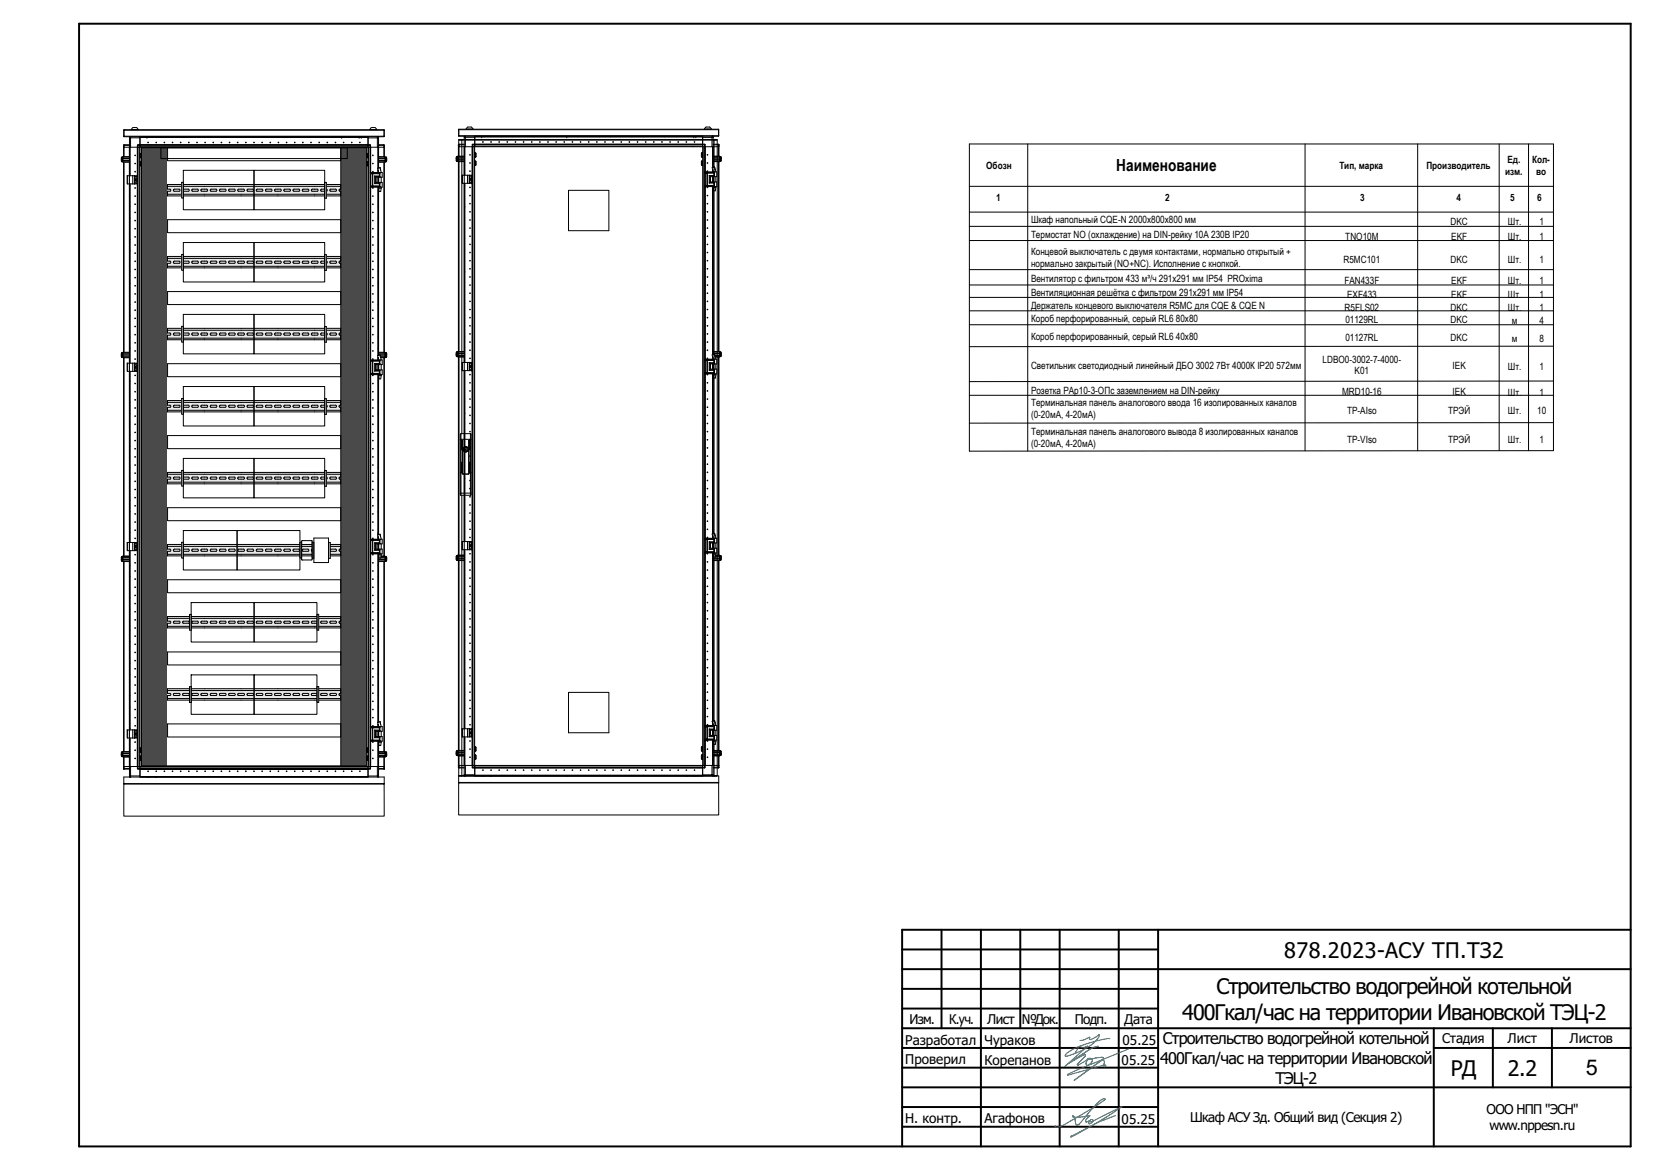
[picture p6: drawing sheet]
<svg xmlns="http://www.w3.org/2000/svg" width="420mm" height="297mm" viewBox="0 0 420 297" stroke-linecap="round" stroke-linejoin="round" font-family="sans-serif">
<defs><g id="words">
<g font-size="5.5">
<text x="326.1" y="243.2">878.2023-АСУ ТП.ТЗ2</text>
<text x="308.9" y="252.4">Строительство водогрейной котельной</text>
<text x="300.2" y="259">400Гкал/час на территории Ивановской ТЭЦ-2</text>
<text x="368.4" y="273.2">РД</text>
<text x="382.9" y="273.2">2.2</text>
<text x="402.7" y="273">5</text>
</g>
<text font-size="4.2" x="283.4" y="43.5">Наименование</text>
<g font-size="4.1">
<text x="295.3" y="265.1">Строительство водогрейной котельной</text>
<text x="294.6" y="270.1">400Гкал/час на территории Ивановской</text>
<text x="323.9" y="275.1">ТЭЦ-2</text>
</g>
<g font-size="3.4">
<text x="231" y="259.9">Изм.</text>
<text x="241" y="259.9">К.уч.</text>
<text x="250.7" y="259.9">Лист</text>
<text x="259.5" y="259.9">№Док.</text>
<text x="272.9" y="259.9">Подп.</text>
<text x="285.5" y="259.9">Дата</text>
<text x="229.9" y="265.3">Разработал</text>
<text x="250" y="265.2">Чураков</text>
<text x="285.1" y="265.3">05.25</text>
<text x="366.2" y="264.9">Стадия</text>
<text x="382.8" y="264.9">Лист</text>
<text x="398.6" y="264.9">Листов</text>
<text x="229.9" y="270.2">Проверил</text>
<text x="250" y="270.3">Корепанов</text>
<text x="284.8" y="270.3">05.25</text>
<text x="229.9" y="285">Н. контр.</text>
<text x="250" y="285.1">Агафонов</text>
<text x="284.8" y="285.3">05.25</text>
<text x="302.2" y="284.9">Шкаф АСУ Зд. Общий вид (Секция 2)</text>
<text x="377.5" y="282.8">ООО НПП &quot;ЭСН&quot;</text>
<text x="378.3" y="286.9">www.nppesn.ru</text>
</g>
<g font-size="2.5">
<text x="382.8" y="41.4">Ед.</text>
<text x="389" y="41.4">Кол-</text>
<text x="250.5" y="42.9">Обозн</text>
<text x="340.1" y="42.9">Тип, марка</text>
<text x="362.2" y="42.9">Производитель</text>
<text x="382.2" y="44.4">изм.</text>
<text x="390" y="44.4">во</text>
<text x="252.9" y="50.9">1</text>
<text x="295.8" y="50.9">2</text>
<text x="345.4" y="50.9">3</text>
<text x="369.8" y="50.9">4</text>
<text x="383.4" y="51">5</text>
<text x="390.4" y="51">6</text>
<text x="261.8" y="56.6">Шкаф напольный CQE-N 2000x800x800 мм</text>
<text x="368.3" y="57">DKC</text>
<text x="382.9" y="57.1">Шт.</text>
<text x="390.9" y="57.1">1</text>
<text x="261.8" y="64.8">Концевой выключатель с двумя контактами, нормально открытый +</text>
<text x="261.8" y="60.5">Термостат NO (охлаждение) на DIN-рейку 10А 230В IP20</text>
<text x="341.6" y="60.9">TNO10M</text>
<text x="368.5" y="60.9">EKF</text>
<text x="382.9" y="61">Шт.</text>
<text x="390.9" y="61">1</text>
<text x="261.8" y="67.7">нормально закрытый (NO+NC). Исполнение с кнопкой.</text>
<text x="261.8" y="71.6">Вентилятор с фильтром 433 м³/ч 291x291 мм IP54 PROxima</text>
<text x="341.2" y="66.7">R5MC101</text>
<text x="368.3" y="66.7">DKC</text>
<text x="382.9" y="66.8">Шт.</text>
<text x="390.9" y="66.8">1</text>
<text x="261.8" y="75.2">Вентиляционная решётка с фильтром 291x291 мм IP54</text>
<text x="341.4" y="72">FAN433F</text>
<text x="342.1" y="75.6">EXF433</text>
<text x="368.5" y="72">EKF</text>
<text x="368.5" y="75.6">EKF</text>
<text x="382.9" y="72.1">Шт.</text>
<text x="382.9" y="75.7">Шт.</text>
<text x="390.9" y="72.1">1</text>
<text x="390.9" y="75.7">1</text>
<text x="261.8" y="78.6">Держатель концевого выключателя R5MC для CQE &amp; CQE N</text>
<text x="261.8" y="81.6">Короб перфорированный, серый RL6 80x80</text>
<text x="341.4" y="79">R5FLS02</text>
<text x="341.6" y="82.1">01129RL</text>
<text x="368.3" y="79">DKC</text>
<text x="368.3" y="82.1">DKC</text>
<text x="382.9" y="79.1">Шт.</text>
<text x="383.9" y="82.1">м</text>
<text x="390.9" y="79.1">1</text>
<text x="390.9" y="82.1">4</text>
<text x="261.8" y="86.2">Короб перфорированный, серый RL6 40x80</text>
<text x="341.6" y="86.6">01127RL</text>
<text x="368.3" y="86.6">DKC</text>
<text x="383.9" y="86.7">м</text>
<text x="390.9" y="86.7">8</text>
<text x="261.8" y="93.8">Светильник светодиодный линейный ДБО 3002 7Вт 4000К IP20 572мм</text>
<text x="335.9" y="92">LDBO0-3002-7-4000-</text>
<text x="344" y="95">K01</text>
<text x="368.9" y="93.7">IEK</text>
<text x="382.9" y="93.8">Шт.</text>
<text x="390.9" y="93.8">1</text>
<text x="261.8" y="99.9">Розетка РАр10-3-ОПс заземлением на DIN-рейку</text>
<text x="340.8" y="100.3">MRD10-16</text>
<text x="368.9" y="100.3">IEK</text>
<text x="382.9" y="100.4">Шт.</text>
<text x="390.9" y="100.4">1</text>
<text x="261.8" y="106.1">(0-20мА, 4-20мА)</text>
<text x="261.8" y="103.1">Терминальная панель аналогового ввода 16 изолированных каналов</text>
<text x="342.1" y="105.1">TP-AIso</text>
<text x="367.7" y="105.1">ТРЭЙ</text>
<text x="382.9" y="105.1">Шт.</text>
<text x="390.3" y="105.1">10</text>
<text x="261.8" y="113.4">(0-20мА, 4-20мА)</text>
<text x="261.8" y="110.5">Терминальная панель аналогового вывода 8 изолированных каналов</text>
<text x="342.1" y="112.4">TP-VIso</text>
<text x="367.7" y="112.4">ТРЭЙ</text>
<text x="382.9" y="112.5">Шт.</text>
<text x="390.9" y="112.5">1</text>
</g>
<text font-size="1.4" fill="#fff" x="19.8" y="291">GSPublisherVersion 0.56.100.100</text>
</g></defs>
<g fill="none" stroke="#000" stroke-width=".5">
<path d="M20.1 6h394v285h-394zM239.1 236v25M249.1 236v55M259.1 236v25M269.1 236v55M284.1 236v55M294.1 236v55M414.1 236h-185v55M229.1 246h185M229.1 256h65M229.1 241h65M229.1 251h65"/>
<path d="M229.1 261h185M229.1 266h65M229.1 276h185M229.1 271h65M364.1 261v30M364.1 266h50M379.1 261v15M394.1 261v15M229.1 286h65M229.1 281h65"/>
</g>
<g fill="none" stroke="#008080" stroke-width=".25">
<path d="M276.1 265.5a1.66 1.66 0 0 1-2 .1l-1.1 1.6M276.1 265.5l.1 .1M276.2 265.6l-5.7 5.1 6.1-4.2M276.6 266.5l-5.1 3.3 3.9-2.1 .2 .4-2.1 2.1 .4 .1 2.2-1.2-.3 .7a.44 .44 0 0 0 0 .5 .44 .44 0 0 0 .5 .1l.9-.8M277.1 268.7h.1M277.1 268.7h-.8l-.1 .2 3.5-.5 .5 .2-7.4 5.6 6.2-4.5 1.1-.5M277.1 268.7l.3 .3-.2 .6M277.2 269.6h.1M278.8 265.6l-2.2 .9M278.8 265.6h.1M278.9 265.6h.1M280.1 269.2h.1"/>
<path d="M281.8 263.7l-.1-.1a26.2 26.2 0 0 0-10.9 3.8l-.3 .7a14.5 14.5 0 0 0 8.4-4.7l.2-.8-2.1 1.3a.33 .33 0 0 1-.4-.2 .33 .33 0 0 1 .1-.4l-1.5 .7-1 .1M286.6 266.3l-13.5 5.5-2 1.1 9.3-2.5h.4l-.1 .3-.2 .1-.3-.3 .3-1-.4-.3M268 285.7h.1M271.9 288.5v.1M276.7 284.5h-.1M276.7 284.5l.1 .1a.33 .33 0 0 0-.4 .3 .33 .33 0 0 0 .4 .3l.7-.6a.33 .33 0 0 0-.1-.4 .33 .33 0 0 0-.5 .1 .33 .33 0 0 0 .1 .5l7.9-3.9-6.4 4.1-4.7 2.7-1.9 .9M276.7 283.2l-3 .4a1.08 1.08 0 0 1-1.3-.3 .66 .66 0 0 1 .6 .8l.1 .7a.57 .57 0 0 0 .2 .7 .57 .57 0 0 0 .8-.2l2.7-3.3 2.5-2.6a.92 .92 0 0 1 1.3-.3l-3.4 2.3-5.3 3.1a6.1 6.1 0 0 1-3.9 1.6v-.4M276.7 283.2h.1M276.7 283.2l-.3 .4a1.09 1.09 0 0 0-.6 1.2l.8-.3M283.3 283.2a49.1 49.1 0 0 0-10.4 4.8l-1 .5"/>
</g>
<path d="M25.2 16.8h386.8v193.6h-386.8z" fill-rule="evenodd" fill="#fff"/>
<g fill="#e8e8e8">
<path d="M42.6 46.9h37.3v2.8h-37.3z"/>
<path d="M80 46.9h6.5v2.8h-6.5z"/>
<path d="M42.6 65.1h37.3v2.9h-37.3z"/>
<path d="M80 65.1h6.5v2.9h-6.5z"/>
<path d="M42.6 83.4h37.3v2.8h-37.3z"/>
<path d="M80 83.4h6.5v2.8h-6.5z"/>
<path d="M42.6 101.7h37.3v2.8h-37.3z"/>
<path d="M80 101.7h6.5v2.8h-6.5z"/>
<path d="M42.6 119.9h37.3v2.9h-37.3z"/>
<path d="M80 119.9h6.5v2.9h-6.5z"/>
<path d="M42.6 138.3h37.3v2.8h-37.3z"/>
<path d="M80 138.3h6.5v2.8h-6.5z"/>
<path d="M42.6 156.5h37.3v2.9h-37.3z"/>
<path d="M80 156.5h6.5v2.9h-6.5z"/>
<path d="M42.6 174.9h37.3v2.8h-37.3z"/>
<path d="M80 174.9h6.5v2.8h-6.5z"/>
</g>
<g fill="#e8e8e8">
<path d="M42.6 48h.5l.2 .4-.7 .1z" fill-rule="evenodd"/>
<path d="M80 48l.7 .1v.3l-.7 .1z" fill-rule="evenodd"/>
<path d="M42.6 66.3h.6l.2 .3-.2 .2h-.6z" fill-rule="evenodd"/>
<path d="M80 66.3h.6l.1 .4-.7 .1z" fill-rule="evenodd"/>
<path d="M42.6 84.6h.6l.2 .3-.2 .1h-.6z" fill-rule="evenodd"/>
<path d="M80 84.6h.6l.1 .3-.7 .1z" fill-rule="evenodd"/>
<path d="M42.6 102.9h.6l.2 .3-.2 .1h-.6z" fill-rule="evenodd"/>
<path d="M80 102.9h.7v.4h-.7z" fill-rule="evenodd"/>
<path d="M42.6 121.1h.5l.2 .4-.7 .1z" fill-rule="evenodd"/>
<path d="M80 121.1l.7 .1v.3l-.7 .1z" fill-rule="evenodd"/>
<path d="M42.6 139.4h.6l.2 .3-.2 .2h-.6z" fill-rule="evenodd"/>
<path d="M80 139.4h.6l.1 .4-.7 .1z" fill-rule="evenodd"/>
<path d="M42.6 157.7h.6l.2 .3-.2 .2h-.6z" fill-rule="evenodd"/>
<path d="M80 157.7h.6l.1 .4-.7 .1z" fill-rule="evenodd"/>
<path d="M42.6 176.1h.6l.2 .3-.2 .1h-.6z" fill-rule="evenodd"/>
<path d="M80 176.1h.6l.1 .3-.7 .1z" fill-rule="evenodd"/>
</g>
<g fill="none" stroke="#000" stroke-width=".25">
<path d="M116 39.8h.1M116 39.8v1.1M116 39.8l-.2 .2 .2 .9M116.1 39.8v1.1M116.2 39.8h1.7M116.4 36.8h.1M116.4 37.2v2.4M116.4 37.2h1.5M116.4 36.7v.1M116.5 34.4h.1M116.5 32.8h66M116.5 32.8l66 .1"/>
<path d="M116.6 36.6l-.2 .2M116.6 36.6l-.2 .6M116.6 36.6h1.3M117.9 36.8h-1.3l-.1 2.8M117.9 39.6h-1.7v1.3M117.9 37.2v100.3h2M118 34.6h.1M118.1 34.6l-.2 .3v-.3M118.2 34.6v2.6M118.4 32.8h1.7M118.4 32.8h.1M119.3 39.3l.1 .1z"/>
<path d="M119.3 39.3h.1M119.9 36.8v158M119.9 36.8h59.2M120 37.2v157.1M120.1 37.2h-2.1v7.3v-7.3h-.1M120.1 36.6v.6M120.1 36.6h58.8M120.1 36.6l-.2 .2M120.1 32.8a.99 .99 0 0 0-1.7 0M120.1 32.8h.1M120.4 37.2v157.1M120.5 39.8l.3 .1"/>
<path d="M120.6 34.7h57.8M120.6 36.8v.4h-.5M120.6 34.9h-2.7v2.3M120.6 34.6v2.5h57.8M120.8 38.8v1.1M120.8 39.9h.1M120.8 38.8l-.3 .1M122.3 34.7h.1M122.6 36h.1M124.6 36l.2 .1zM124.7 36h.1M126.8 36h.1"/>
<path d="M128.8 36h.1M130.8 36l.1 .1zM130.9 36h.1M133 36h.1M135 36h.1M137 36l.1 .1zM137.1 36h.1M139.2 36h.1M141.2 36h.1M143.3 36h.1M143.9 34.7h.1M145.4 36h.1"/>
<path d="M147.4 36l.1 .1zM147.4 36h.1M149.5 36h.1M151.6 36h.1M153.6 36l.1 .1zM153.6 36h.1M155.7 36h.1M157.8 36h.1M159.8 36l.1 .1zM159.8 36h.1M161.9 36h.1M163.9 36l.1 .1z"/>
<path d="M164 36h.1M166 36h.1M168.1 36h.1M170.1 36l.1 .1zM170.2 36h.1M172.2 36h.1M174.3 36h.1M176.2 34.7h.1M176.3 36l.1 .1zM176.4 36h.1M176.7 34.7h.1M178.2 38.8v1.1"/>
<path d="M178.2 39.9h.2M178.2 38.8h.2M178.4 38.8v.1M178.4 38.8v1.1M178.4 34.6v162.1h2.4v-2.4M178.4 34.9h2.7M178.4 39.8v.1M178.6 37.2v157.1M178.9 32.8h1.7M178.9 32.8h.1M178.9 36.6l.2 .2M178.9 36.6v.6"/>
<path d="M178.9 37.2v157.1M179.1 36.8v6.8M179.6 39.3l.1 .1zM179.6 39.3h.1M180.6 32.8a.99 .99 0 0 0-1.7 0M180.6 32.8h.1M180.9 34.6h.1M181 34.6l.1 .3M181 34.6h.1M181 37.2v5.3l-.1-5.3M181.1 39.8h1.6v.3M181.1 39.6l1.6 .2"/>
<path d="M181.1 34.9v7.6M181.1 36.8h1.5M181.1 36.6h1.3M181.1 34.9l-.3-.3v2.6M182.4 36.6l.2 .2M182.4 36.6v.6M182.4 37.2v2.4M182.5 34.5h-66M182.5 32.8v1.8h-66v-1.8M182.5 32.8v1.6M182.5 34.4v.1M182.6 36.8h.1"/>
<path d="M182.6 37.2h-62.1l.1 157.6h-.7M182.6 36.8v2.8M182.9 39.8h.1M182.9 39.8v1.1M183 39.8l.2 .2v.7l-.2 .2M183 39.8v1.1M42.5 47.3h44M42.5 49.3h44M44.1 48.1l1.4-.1a.27 .27 0 0 1 .2 .3 .27 .27 0 0 1-.2 .2h-1.3l-.2-.1zM46.4 48.1l1.4-.1a.27 .27 0 0 1 .3 .3 .27 .27 0 0 1-.2 .2h-1.3zM48.8 48.1l1.3-.1a.27 .27 0 0 1 .3 .3 .27 .27 0 0 1-.2 .2h-1.3l-.2-.1zM51.1 48.1l1.4-.1a.27 .27 0 0 1 .2 .3 .27 .27 0 0 1-.2 .2h-1.3l-.2-.1z"/>
<path d="M53.5 48.1l1.3-.1a.27 .27 0 0 1 .3 .3 .27 .27 0 0 1-.2 .2h-1.3zM55.8 48.1l1.4-.1a.27 .27 0 0 1 .2 .3 .27 .27 0 0 1-.2 .2h-1.3zM58.1 48.1l1.4-.1a.27 .27 0 0 1 .2 .3 .27 .27 0 0 1-.2 .2h-1.2zM60.4 48.1l1.5-.1a.27 .27 0 0 1 .2 .3 .27 .27 0 0 1-.2 .2h-1.3l-.2-.1zM62.8 48.1l1.4-.1a.27 .27 0 0 1 .2 .3 .27 .27 0 0 1-.2 .2h-1.3zM65.1 48.1l1.4-.1a.27 .27 0 0 1 .2 .3 .27 .27 0 0 1-.1 .2h-1.3l-.2-.1zM67.5 48.1l1.3-.1a.27 .27 0 0 1 .3 .3 .27 .27 0 0 1-.2 .2h-1.3zM69.8 48.1l1.4-.1a.27 .27 0 0 1 .2 .3 .27 .27 0 0 1-.2 .2h-1.3zM72.1 48.1l1.4-.1a.27 .27 0 0 1 .3 .3 .27 .27 0 0 1-.2 .2h-1.3l-.2-.1zM74.5 48.1l1.4-.1a.27 .27 0 0 1 .2 .3 .27 .27 0 0 1-.2 .2h-1.3l-.2-.1zM76.8 48.1l1.4-.1a.27 .27 0 0 1 .2 .3 .27 .27 0 0 1-.2 .2h-1.3l-.1-.1zM79.1 48.1l1.4-.1a.27 .27 0 0 1 .3 .3 .27 .27 0 0 1-.2 .2h-1.3l-.2-.1z"/>
<path d="M81.5 48.1l1.4-.1a.27 .27 0 0 1 .2 .3 .27 .27 0 0 1-.2 .2h-1.3l-.2-.1zM83.8 48.1l1.4-.1a.27 .27 0 0 1 .3 .3 .27 .27 0 0 1-.3 .2h-1.2zM86.5 46.8h-44v1.2h.6a.27 .27 0 0 1 .3 .3 .27 .27 0 0 1-.2 .2h-.7v1.2h44M86.5 48h-.2a.27 .27 0 0 0-.2 .3 .27 .27 0 0 0 .2 .2h.2M115.8 40.3h.1M116 40.9h.1M116.1 40.1h1.8M116.2 40.9l1.7 .1M116.2 40.9h1.7M116.2 40.1h1.7M116.2 40.6h1.7M116.4 41v48.2"/>
<path d="M116.5 41v48.2M117.4 46.5h2.5M117.4 44.5v2M117.9 40.5l-1.8 .1M118 52.3h.1M118 46.5v45.5M118.7 44.5v2M119.1 44.5v2M119.3 44.5v2M119.3 49.6l.1 .1zM119.3 55.8l.1 .1zM119.3 46.3l.6 .2"/>
<path d="M119.3 45.3l.2 .2-.2 .2M119.3 45.3l.3 .2-.3 .3M119.3 57.9h.1M119.3 51.7h.1M119.3 41.4h.1M119.3 60h.1M119.3 55.9h.1M119.3 53.8h.1M119.3 47.6h.1M119.3 43.4h.1M119.3 49.6h.1M119.8 44.7l.1 .4"/>
<path d="M119.8 46v.4M119.8 44.6v.1M119.8 45.9v.1M119.9 44.5l-.6 .3M119.9 44.5h.1M119.9 44.5h-2.6l.1 2M119.9 46.5h.1M119.9 45.2h.1M119.9 45.1h.1M119.9 45.2l-.1 .7M120.5 41.9h.3M120.8 40.9h-.3"/>
<path d="M120.8 40.9v1M120.8 41.9h.1M178.2 40.9v1M178.2 40.9h.1M178.2 41.9h.2M178.2 40.9h.2M178.4 40.9h.1M178.4 40.9v1M178.4 41.9h.1M179 43.8h.1M179 47.2h.1M179 43.6h.1"/>
<path d="M179 47.4h.1M179 43.6v.2M179 47.2v.2M179 43.8h.5M179 43.6h3v1.2h-1.6M179 47.4h.6M179 47.2h.5M179.1 44h.1M179.1 43.8h.1M179.1 47.2h.1M179.1 47.1h.1M179.1 43.8v.2"/>
<path d="M179.1 47.2h-.1M179.1 43.9v3.2M179.1 47.4v43.8M179.1 43.8h.4M179.1 47.2h.4M179.1 47.1v.1M179.1 47.1h.4M179.1 44h.4M179.5 43.8h.1M179.5 43.8l.1 .2M179.5 43.8v.2M179.5 47.2h.1"/>
<path d="M179.5 43.6v.2M179.5 47.2v.2M179.5 47.1v.1M179.5 44h.1M179.5 44v3.1M179.5 47.1h.1M179.6 59.9l.1 .1zM179.6 57.8l.1 .2zM179.6 55.8l.1 .1zM179.6 53.7l.1 .1zM179.6 51.6l.1 .2zM179.6 49.6l.1 .1z"/>
<path d="M179.6 47.5l.1 .1zM179.6 43.4l.1 .1zM179.6 41.3l.1 .1zM179.6 43.8v.2M179.6 43.6v.2M179.6 47.2h1.8M179.6 43.8h1.8M179.6 43.8h.1M179.6 47.2h-.1M179.6 47.1v.1M179.6 47.1l-.1 .1M179.6 47.2v.2h1.8"/>
<path d="M179.6 43.8h1.8l-.1 .2M179.6 44h1.7M179.6 47.1h1.7M179.6 43.8v3.4M179.6 47.2h.1M179.6 57.9h.1M179.6 51.7h.1M179.6 41.4h.1M179.6 60h.1M179.6 55.9h.1M179.6 47.6h.1M179.6 53.8h.1"/>
<path d="M179.6 43.4h.1M179.6 49.6h.1M180.1 44.5v2M180.1 44.5h1.2M180.1 46.5h1.2M180.1 44.5l.1 .2M180.2 46.3h1.2M180.2 46.3l-.1 .2M180.4 44.8v1.4M180.4 44.8v1.4h1v.1M181 52.3h.1M181 43.1v.5"/>
<path d="M181 44.8v1.4M181 47.4v42.7M181 43l.1 .6M181.1 43.6h.1M181.1 44.8v1.4M181.1 47.4v42.6M181.1 40.1h1.6M181.1 40.9h1.6M181.1 40.5l1.7 .1M181.1 40.6h1.6M181.1 47.6h.7l-.2 .8h-.4zM181.3 44v.5"/>
<path d="M181.3 46.5v.6M181.3 44.5l.1 .2h-1.2v1.6M181.3 47.1l.1 .1h-1.8M181.4 42.4l.2 .6M181.4 43.6v1.2M181.4 46.2h.6v1.2h-.6M181.4 46.3v1.1M181.4 46.3l-.1 .2M181.4 42.4l-.6 .2 .2 .4M181.5 42.4h.1M181.6 43l.2 .6M181.8 44.8v1.4"/>
<path d="M181.8 47.4v.2M182.4 41v48.2M182.6 41v48.2M182.7 40.1v.9h-1.6M182.8 40.1h-1.7M182.8 40.6h.1M182.8 40.1v.5M182.9 40.1h-.1M182.9 40.9h.1M183.2 40.3h.1M42.5 65.6h44M42.5 67.6h44"/>
<path d="M44.1 66.4l1.4-.1a.28 .28 0 0 1 .2 .3 .28 .28 0 0 1-.2 .2h-1.3l-.2-.2zM46.4 66.4l1.4-.1a.29 .29 0 0 1 .3 .2 .29 .29 0 0 1-.2 .3h-1.3zM48.8 66.4l1.3-.1a.29 .29 0 0 1 .3 .2 .29 .29 0 0 1-.2 .3h-1.3zM51.1 66.4l1.4-.1a.29 .29 0 0 1 .2 .2 .29 .29 0 0 1-.2 .3h-1.3l-.2-.2zM53.5 66.4l1.3-.1a.29 .29 0 0 1 .3 .3 .29 .29 0 0 1-.2 .2h-1.3zM55.8 66.4l1.4-.1a.28 .28 0 0 1 .2 .3 .28 .28 0 0 1-.2 .2h-1.3zM58.1 66.4l1.4-.1a.28 .28 0 0 1 .2 .3 .28 .28 0 0 1-.2 .2h-1.2zM60.4 66.4l1.5-.1a.28 .28 0 0 1 .2 .3 .28 .28 0 0 1-.2 .2h-1.3zM62.8 66.4l1.4-.1a.29 .29 0 0 1 .2 .2 .29 .29 0 0 1-.2 .3h-1.3zM65.1 66.4l1.4-.1a.29 .29 0 0 1 .2 .2 .29 .29 0 0 1-.1 .3h-1.3zM67.5 66.4l1.3-.1a.29 .29 0 0 1 .3 .2 .29 .29 0 0 1-.2 .3h-1.3zM69.8 66.4l1.4-.1a.29 .29 0 0 1 .2 .2 .29 .29 0 0 1-.2 .3h-1.3z"/>
<path d="M72.1 66.4l1.4-.1a.28 .28 0 0 1 .3 .3 .28 .28 0 0 1-.2 .2h-1.3l-.2-.2zM74.5 66.4l1.4-.1a.29 .29 0 0 1 .2 .2 .29 .29 0 0 1-.2 .3h-1.3zM76.8 66.4l1.4-.1a.29 .29 0 0 1 .2 .2 .29 .29 0 0 1-.2 .3h-1.3zM79.1 66.4l1.4-.1a.29 .29 0 0 1 .3 .2 .29 .29 0 0 1-.2 .3h-1.3l-.2-.2zM81.5 66.4l1.4-.1a.29 .29 0 0 1 .2 .3 .29 .29 0 0 1-.2 .2h-1.3zM83.8 66.4l1.4-.1a.28 .28 0 0 1 .3 .3 .28 .28 0 0 1-.3 .2h-1.2zM86.5 65.1h-44v1.2h.6a.29 .29 0 0 1 .3 .2 .29 .29 0 0 1-.2 .3h-.7v1.2h44M86.5 66.3h-.2a.29 .29 0 0 0-.2 .3 .29 .29 0 0 0 .2 .2h.2M118 68.9h.1M119.3 62l.1 .1zM119.3 72.3l.1 .1zM119.3 78.5l.1 .1z"/>
<path d="M119.3 78.6h.1M119.3 74.4h.1M119.3 68.2h.1M119.3 62h.1M119.3 64.1h.1M119.3 76.5h.1M119.3 72.4h.1M119.3 70.3h.1M119.3 66.2h.1M179.6 78.5l.1 .1zM179.6 76.5l.1 .1zM179.6 74.4l.1 .1z"/>
<path d="M179.6 72.3l.1 .1zM179.6 70.2l.1 .2zM179.6 68.2l.1 .1zM179.6 66.1l.1 .1zM179.6 64l.1 .2zM179.6 62l.1 .1zM179.6 78.6h.1M179.6 74.4h.1M179.6 62h.1M179.6 68.2h.1M179.6 64.1h.1M179.6 76.5h.1"/>
<path d="M179.6 72.4h.1M179.6 70.3h.1M179.6 66.2h.1M181 68.9h.1M42.5 83.8h44M42.5 85.8h44M44.1 84.6l1.4-.1a.28 .28 0 0 1 .2 .3 .28 .28 0 0 1-.2 .3h-1.3l-.2-.2zM46.4 84.6l1.4-.1a.29 .29 0 0 1 .3 .3 .29 .29 0 0 1-.2 .3h-1.3zM48.8 84.6l1.3-.1a.29 .29 0 0 1 .3 .3 .29 .29 0 0 1-.2 .3h-1.3zM51.1 84.6l1.4-.1a.29 .29 0 0 1 .2 .3 .29 .29 0 0 1-.2 .3h-1.3l-.2-.2zM53.5 84.6l1.3-.1a.29 .29 0 0 1 .3 .3 .29 .29 0 0 1-.2 .3h-1.3zM55.8 84.6l1.4-.1a.28 .28 0 0 1 .2 .3 .28 .28 0 0 1-.2 .3h-1.3z"/>
<path d="M58.1 84.6l1.4-.1a.28 .28 0 0 1 .2 .3 .28 .28 0 0 1-.2 .3h-1.2zM60.4 84.6l1.5-.1a.28 .28 0 0 1 .2 .3 .28 .28 0 0 1-.2 .3h-1.3zM62.8 84.6l1.4-.1a.29 .29 0 0 1 .2 .3 .29 .29 0 0 1-.2 .3h-1.3zM65.1 84.6l1.4-.1a.29 .29 0 0 1 .2 .3 .29 .29 0 0 1-.1 .3h-1.3zM67.5 84.6l1.3-.1a.29 .29 0 0 1 .3 .3 .29 .29 0 0 1-.2 .3h-1.3zM69.8 84.6l1.4-.1a.29 .29 0 0 1 .2 .3 .29 .29 0 0 1-.2 .3h-1.3zM72.1 84.6l1.4-.1a.28 .28 0 0 1 .3 .3 .28 .28 0 0 1-.2 .3h-1.3l-.2-.2zM74.5 84.6l1.4-.1a.29 .29 0 0 1 .2 .3 .29 .29 0 0 1-.2 .3h-1.3zM76.8 84.6l1.4-.1a.29 .29 0 0 1 .2 .3 .29 .29 0 0 1-.2 .3h-1.3zM79.1 84.6l1.4-.1a.29 .29 0 0 1 .3 .3 .29 .29 0 0 1-.2 .3h-1.3l-.2-.2zM81.5 84.6l1.4-.1a.29 .29 0 0 1 .2 .3 .29 .29 0 0 1-.2 .3h-1.3zM83.8 84.6l1.4-.1a.28 .28 0 0 1 .3 .3 .28 .28 0 0 1-.3 .3h-1.2z"/>
<path d="M86.5 83.3h-44v1.2h.6a.29 .29 0 0 1 .3 .3 .29 .29 0 0 1-.2 .3h-.7v1.1h44M86.5 84.5h-.2a.29 .29 0 0 0-.2 .3 .29 .29 0 0 0 .2 .3h.2M115.8 89.8v.1M115.8 90h.1M116 90.5h.1M116 89.4l-.2 .2 .2 .9M116 89.4h.1M116 89.4v1.1M116.1 89.4h.1M116.1 89.4v1.1M116.1 89.7h.1M116.1 90.2h1.8"/>
<path d="M116.1 90.2h.1M116.2 90.5l1.7 .1M116.2 89.4h1.7M116.2 89.7h1.7M116.2 90.1h1.7M116.4 90.6v50.3M116.5 90.6v50.3M117.4 92v2.1M117.4 94.1h2.5M117.9 89.2h-1.7v1v.3h1.7M118 94.1v43.4M118.7 92v2.1"/>
<path d="M119.1 92v2.1M119.3 92v2.1M119.3 84.7l.1 .1zM119.3 88.8l.1 .2zM119.3 95l.1 .2zM119.3 93.8l.6 .3M119.3 92.8l.3 .2-.3 .3 .2-.3-.2-.1M119.3 91h.1M119.3 97.2h.1M119.3 84.8h.1M119.3 80.6h.1M119.3 99.2h.1"/>
<path d="M119.3 95.1h.1M119.3 86.8h.1M119.3 88.9h.1M119.3 82.7h.1M119.8 92.2l.1 1.1M119.8 92.2h.1M119.9 92l-.6 .3M119.9 92.1h.1M119.9 92h.1M119.9 94.1h.1M119.9 92h-2.6l.1 2.1M119.9 93.5l-.1 .4"/>
<path d="M179 91.3h.1M179 94.8h.1M179 91.3l.1 .1M179 91.2h.1M179 94.9h.1M179 91.3h.5M179 91.2v.1M179 94.8v.1M179 91.2h3v1.2h-1.6M179 94.9h.6M179 94.8h.5M179.1 91.5h.1"/>
<path d="M179.1 94.7h.1M179.1 91.4h.1M179.1 94.6h.1M179.1 91.4v.1M179.1 94.7l-.1 .1M179.1 91.5v3.1M179.1 94.9v41.7M179.1 91.4h.4M179.1 94.7h.4M179.1 94.6v.1M179.1 94.6h.4M179.1 91.5h.4"/>
<path d="M179.5 91.3v.1M179.5 91.4l.1 .1M179.5 94.7h.1M179.5 91.4h.1M179.5 91.3h.1M179.5 91.4v.1M179.5 91.2v.1M179.5 94.8v.1M179.5 94.7v.1M179.5 91.5h.1M179.5 94.6v.1M179.5 94.6h.1"/>
<path d="M179.5 91.5v3.1M179.6 99.2l.1 .1zM179.6 97.1l.1 .1zM179.6 95l.1 .2zM179.6 90.9l.1 .1zM179.6 88.8l.1 .2zM179.6 86.8l.1 .1zM179.6 84.7l.1 .1zM179.6 82.7l.1 .1zM179.6 80.6l.1 .1zM179.6 91.2v.1M179.6 94.7h1.8"/>
<path d="M179.6 91.3v.1M179.6 94.7l-.1 .1M179.6 91.4v.1M179.6 91.4h1.8M179.6 91.3h1.8l-.1 .2M179.6 91.4v3.3M179.6 91.5h1.7M179.6 94.6v.1M179.6 94.6h1.7M179.6 94.6l-.1 .1M179.6 91h.1M179.6 97.2h.1"/>
<path d="M179.6 84.8h.1M179.6 80.6h.1M179.6 99.2h.1M179.6 95.1h.1M179.6 86.8h.1M179.6 82.7h.1M179.6 88.9h.1M180.1 92.1h1.2M180.1 92.1v1.9M180.1 94h1.2M180.1 92.1l.1 .1M180.2 93.9l-.1 .1"/>
<path d="M180.2 93.9h1.2M180.4 92.4v1.3M180.4 92.4v1.3h1v.2M181 92.4v1.3M181 94.9v40.6M181 90.5l.1 .7zM181.1 91.1v.1M181.1 92.4v1.3M181.1 94.9v40.6M181.1 89.7h1.6M181.1 89.4h1.6v.3M181.1 89.2l1.6 .2"/>
<path d="M181.1 95.2h.7l-.2 .8h-.4zM181.3 91.5v.6M181.3 94v.6M181.3 92.1l.1 .1h-1.2v1.7M181.3 94.6l.1 .2-1.8 .1h1.8M181.4 89.9l.2 .6M181.4 91.2v1.2M181.4 93.9l-.1 .1M181.4 93.7h.6v1.2h-.6M181.4 93.9v1M181.4 89.9l-.6 .2 .2 1.1M181.5 89.9v.1"/>
<path d="M181.5 90.1h1.2M181.6 90.5h1.1M181.6 90.5l.2 .7M181.8 92.4v1.3M181.8 94.9v.3M182.4 90.6v50.3M182.6 90.6v50.3M182.7 89.7h.1M182.7 89.7v.9h-1.1M182.8 90.2h-1.3M182.8 90.2h.1M182.8 89.7v.5"/>
<path d="M182.9 89.4v1.1M182.9 89.7h-.1M182.9 89.4h.1M182.9 90.5h.1M183 89.4h.1M183 89.4v1.1M183 90.5h.1M183 89.4l.2 .2-.2 .9M183.2 89.8v.1M42.5 102.1h44M42.5 104.2h44M44.1 102.9h1.4a.27 .27 0 0 1 .2 .2 .27 .27 0 0 1-.2 .3h-1.3l-.2-.2z"/>
<path d="M46.4 102.9h1.4a.27 .27 0 0 1 .3 .2 .27 .27 0 0 1-.2 .3h-1.3zM48.8 102.9h1.3a.27 .27 0 0 1 .3 .2 .27 .27 0 0 1-.2 .3h-1.3l-.2-.2zM51.1 102.9h1.4a.27 .27 0 0 1 .2 .2 .27 .27 0 0 1-.2 .3h-1.3l-.2-.2zM53.5 102.9h1.3a.27 .27 0 0 1 .3 .2 .27 .27 0 0 1-.2 .3h-1.3zM55.8 102.9h1.4a.27 .27 0 0 1 .2 .2 .27 .27 0 0 1-.2 .3h-1.3zM58.1 102.9h1.4a.27 .27 0 0 1 .2 .2 .27 .27 0 0 1-.2 .3h-1.2zM60.4 102.9h1.5a.27 .27 0 0 1 .2 .2 .27 .27 0 0 1-.2 .3h-1.3l-.2-.2zM62.8 102.9h1.4a.27 .27 0 0 1 .2 .2 .27 .27 0 0 1-.2 .3h-1.3zM65.1 102.9h1.4a.27 .27 0 0 1 .2 .2 .27 .27 0 0 1-.1 .3h-1.3l-.2-.2zM67.5 102.9h1.3a.27 .27 0 0 1 .3 .2 .27 .27 0 0 1-.2 .3h-1.3zM69.8 102.9h1.4a.27 .27 0 0 1 .2 .2 .27 .27 0 0 1-.2 .3h-1.3zM72.1 102.9h1.4a.27 .27 0 0 1 .3 .2 .27 .27 0 0 1-.2 .3h-1.3l-.2-.2z"/>
<path d="M74.5 102.9h1.4a.27 .27 0 0 1 .2 .2 .27 .27 0 0 1-.2 .3h-1.3l-.2-.2zM76.8 102.9h1.4a.27 .27 0 0 1 .2 .2 .27 .27 0 0 1-.2 .3h-1.3l-.1-.2zM79.1 102.9h1.4a.27 .27 0 0 1 .3 .2 .27 .27 0 0 1-.2 .3h-1.3l-.2-.2zM81.5 102.9h1.4a.27 .27 0 0 1 .2 .2 .27 .27 0 0 1-.2 .3h-1.3l-.2-.2zM83.8 102.9h1.4a.27 .27 0 0 1 .3 .2 .27 .27 0 0 1-.3 .3h-1.2zM86.5 119.9h-44v1.2h.6a.27 .27 0 0 1 .3 .3 .27 .27 0 0 1-.2 .2h-.7v1.2h44M86.5 101.7h-44v1.2h.6a.27 .27 0 0 1 .3 .2 .27 .27 0 0 1-.2 .3h-.7v1.2h44M86.5 102.9h-.2a.27 .27 0 0 0-.2 .2 .27 .27 0 0 0 .2 .3h.2M118 104.8h.1M119.3 101.2l.1 .2zM119.3 111.6l.1 .1zM119.3 117.8l.1 .1z"/>
<path d="M119.3 117.8h.1M119.3 119.9h.1M119.3 113.7h.1M119.3 107.5h.1M119.3 101.3h.1M119.3 103.4h.1M119.3 115.8h.1M119.3 109.6h.1M119.3 111.6h.1M119.3 105.4h.1M179.6 119.8l.1 .2zM179.6 117.8l.1 .1z"/>
<path d="M179.6 115.7l.1 .1zM179.6 113.6l.1 .2zM179.6 111.6l.1 .1zM179.6 109.5l.1 .1zM179.6 107.4l.1 .2zM179.6 105.4l.1 .1zM179.6 103.3l.1 .1zM179.6 101.2l.1 .2zM179.6 117.8h.1M179.6 119.9h.1M179.6 113.7h.1M179.6 101.3h.1"/>
<path d="M179.6 107.5h.1M179.6 103.4h.1M179.6 115.8h.1M179.6 109.6h.1M179.6 105.4h.1M179.6 111.6h.1M181 104.8h.1M42.5 120.4h44M42.5 122.4h44M44.1 139.5l1.4-.1a.28 .28 0 0 1 .2 .3 .28 .28 0 0 1-.2 .2h-1.3l-.2-.1zM44.1 121.2l1.4-.1a.27 .27 0 0 1 .2 .3 .27 .27 0 0 1-.2 .2h-1.3l-.2-.1zM46.4 139.5l1.4-.1a.29 .29 0 0 1 .3 .3 .29 .29 0 0 1-.2 .2h-1.3z"/>
<path d="M46.4 121.2l1.4-.1a.27 .27 0 0 1 .3 .3 .27 .27 0 0 1-.2 .2h-1.3zM48.8 139.5l1.3-.1a.29 .29 0 0 1 .3 .3 .29 .29 0 0 1-.2 .2h-1.3zM48.8 121.2l1.3-.1a.27 .27 0 0 1 .3 .3 .27 .27 0 0 1-.2 .2h-1.3l-.2-.1zM51.1 139.5l1.4-.1a.29 .29 0 0 1 .2 .3 .29 .29 0 0 1-.2 .2h-1.3l-.2-.1zM51.1 121.2l1.4-.1a.27 .27 0 0 1 .2 .3 .27 .27 0 0 1-.2 .2h-1.3l-.2-.1zM53.5 121.2l1.3-.1a.27 .27 0 0 1 .3 .3 .27 .27 0 0 1-.2 .2h-1.3zM53.5 139.5l1.3-.1a.29 .29 0 0 1 .3 .3 .29 .29 0 0 1-.2 .2h-1.3zM55.8 121.2l1.4-.1a.27 .27 0 0 1 .2 .3 .27 .27 0 0 1-.2 .2h-1.3zM55.8 139.5l1.4-.1a.28 .28 0 0 1 .2 .3 .28 .28 0 0 1-.2 .2h-1.3zM58.1 121.2l1.4-.1a.27 .27 0 0 1 .2 .3 .27 .27 0 0 1-.2 .2h-1.2zM58.1 139.5l1.4-.1a.28 .28 0 0 1 .2 .3 .28 .28 0 0 1-.2 .2h-1.2zM60.4 121.2l1.5-.1a.27 .27 0 0 1 .2 .3 .27 .27 0 0 1-.2 .2h-1.3l-.2-.1z"/>
<path d="M60.4 139.5l1.5-.1a.28 .28 0 0 1 .2 .3 .28 .28 0 0 1-.2 .2h-1.3zM62.8 139.5l1.4-.1a.29 .29 0 0 1 .2 .3 .29 .29 0 0 1-.2 .2h-1.3zM62.8 121.2l1.4-.1a.27 .27 0 0 1 .2 .3 .27 .27 0 0 1-.2 .2h-1.3zM65.1 139.5l1.4-.1a.29 .29 0 0 1 .2 .3 .29 .29 0 0 1-.1 .2h-1.3zM65.1 121.2l1.4-.1a.27 .27 0 0 1 .2 .3 .27 .27 0 0 1-.1 .2h-1.3l-.2-.1zM67.5 139.5l1.3-.1a.29 .29 0 0 1 .3 .3 .29 .29 0 0 1-.2 .2h-1.3zM67.5 121.2l1.3-.1a.27 .27 0 0 1 .3 .3 .27 .27 0 0 1-.2 .2h-1.3zM69.8 139.5l1.4-.1a.29 .29 0 0 1 .2 .3 .29 .29 0 0 1-.2 .2h-1.3zM69.8 121.2l1.4-.1a.27 .27 0 0 1 .2 .3 .27 .27 0 0 1-.2 .2h-1.3zM72.1 139.5l1.4-.1a.28 .28 0 0 1 .3 .3 .28 .28 0 0 1-.2 .2h-1.3l-.2-.1zM72.1 121.2l1.4-.1a.27 .27 0 0 1 .3 .3 .27 .27 0 0 1-.2 .2h-1.3l-.2-.1zM74.5 139.5l1.4-.1a.29 .29 0 0 1 .2 .3 .29 .29 0 0 1-.2 .2h-1.3z"/>
<path d="M74.5 121.2l1.4-.1a.27 .27 0 0 1 .2 .3 .27 .27 0 0 1-.2 .2h-1.3l-.2-.1zM76.8 139.5l1.4-.1a.29 .29 0 0 1 .2 .3 .29 .29 0 0 1-.2 .2h-1.3zM76.8 121.2l1.4-.1a.27 .27 0 0 1 .2 .3 .27 .27 0 0 1-.2 .2h-1.3l-.1-.1zM79.1 139.5l1.4-.1a.29 .29 0 0 1 .3 .3 .29 .29 0 0 1-.2 .2h-1.3l-.2-.1zM79.1 121.2l1.4-.1a.27 .27 0 0 1 .3 .3 .27 .27 0 0 1-.2 .2h-1.3l-.2-.1zM81.5 139.5l1.4-.1a.29 .29 0 0 1 .2 .3 .29 .29 0 0 1-.2 .2h-1.3zM81.5 121.2l1.4-.1a.27 .27 0 0 1 .2 .3 .27 .27 0 0 1-.2 .2h-1.3l-.2-.1zM83.8 139.5l1.4-.1a.28 .28 0 0 1 .3 .3 .28 .28 0 0 1-.3 .2h-1.2zM83.8 121.2l1.4-.1a.27 .27 0 0 1 .3 .3 .27 .27 0 0 1-.3 .2h-1.2zM86.5 121.1h-.2a.27 .27 0 0 0-.2 .3 .27 .27 0 0 0 .2 .2h.2M86.5 138.2h-44v1.2h.6a.29 .29 0 0 1 .3 .3 .29 .29 0 0 1-.2 .2h-.7v1.2h44M86.5 138.7h-44"/>
<path d="M86.5 139.4h-.2a.29 .29 0 0 0-.2 .3 .29 .29 0 0 0 .2 .2h.2M117.4 137.5h-.1l.1 2M117.4 139.5v-2h.5v47.5h2M118 121.3h.1M118 139.5v45.5M118.7 137.5v2M119.1 137.5v2M119.3 137.5v2M119.3 124l.1 .1zM119.3 128.1l.1 .1zM119.3 134.3l.1 .1zM119.3 139.2l.6 .3"/>
<path d="M119.3 138.3l.3 .2-.3 .3 .2-.3zM119.3 136.4h.1M119.3 130.2h.1M119.3 124h.1M119.3 134.4h.1M119.3 132.3h.1M119.3 126.1h.1M119.3 128.2h.1M119.3 122h.1M119.8 137.6l.1 1.2M119.8 137.6h.1M119.9 137.5l-.6 .2"/>
<path d="M119.9 139.5h.1M119.9 137.6h.1M119.9 137.5h.1M119.9 138.8h.1M119.9 138.9h.1M119.9 139.5h-2.5M119.9 138.9l-.1 .5M179 136.8h.1M179 136.6h.1M179 136.6v.2M179 136.8h.5M179 136.6h3v1.2h-1.6"/>
<path d="M179.1 136.9h.1M179.1 136.8h.1M179.1 136.8v.1M179.1 136.9v3.2M179.1 136.8h.4M179.1 136.9h.4M179.5 136.8h.1M179.5 136.8l.1 .1M179.5 136.8v.1M179.5 136.6v.2M179.5 136.9h.1M179.5 136.9v3.2"/>
<path d="M179.6 136.4l.1 .1zM179.6 134.3l.1 .1zM179.6 132.2l.1 .2zM179.6 130.2l.1 .1zM179.6 128.1l.1 .1zM179.6 126l.1 .2zM179.6 124l.1 .1zM179.6 121.9l.1 .1zM179.6 136.6v.2M179.6 136.8h.1M179.6 136.8v.1M179.6 136.8h1.8"/>
<path d="M179.6 136.8h1.8l-.1 .1M179.6 136.8v3.4M179.6 130.2h.1M179.6 136.4h.1M179.6 124h.1M179.6 134.4h.1M179.6 126.1h.1M179.6 132.3h.1M179.6 128.2h.1M179.6 122h.1M180.1 137.5v2M180.1 137.5l.1 .2"/>
<path d="M180.1 137.5h1.2M180.1 139.5h1.2M180.2 139.3l-.1 .2M180.2 139.3h1.2M180.4 137.8v1.4M180.4 137.8v1.4h1v.1M181 121.3h.1M181 137.9h.1M181 136.1v.5M181 137.8v1.4M181 136l.1 .6M181.1 136.6h.1"/>
<path d="M181.1 137.8v1.4M181.3 136.9v.6M181.3 136.9h-1.7M181.3 137.5l.1 .2h-1.2v1.6M181.3 139.5v.6M181.4 135.4l.2 .6M181.4 139.3l-.1 .2M181.4 136.6v1.2M181.4 139.2h.6v1.2h-.6M181.4 139.3v1.1M181.4 135.4l-.6 .1 .2 .5M181.5 135.4h.1"/>
<path d="M181.6 136h.1M181.6 136l.2 .6M181.8 137.8v1.4M42.5 140.7h37.4M42.5 157h44M42.5 159h44M44.1 157.8l1.4-.1a.27 .27 0 0 1 .2 .2 .27 .27 0 0 1-.2 .3h-1.3l-.2-.2zM46.4 157.8l1.4-.1a.27 .27 0 0 1 .3 .2 .27 .27 0 0 1-.2 .3h-1.3zM48.8 157.8l1.3-.1a.27 .27 0 0 1 .3 .2 .27 .27 0 0 1-.2 .3h-1.3zM51.1 157.8l1.4-.1a.27 .27 0 0 1 .2 .2 .27 .27 0 0 1-.2 .3h-1.3l-.2-.2zM53.5 157.8l1.3-.1a.27 .27 0 0 1 .3 .2 .27 .27 0 0 1-.2 .3h-1.3zM55.8 157.8l1.4-.1a.27 .27 0 0 1 .2 .2 .27 .27 0 0 1-.2 .3h-1.3z"/>
<path d="M58.1 157.8l1.4-.1a.27 .27 0 0 1 .2 .2 .27 .27 0 0 1-.2 .3h-1.2zM60.4 157.8l1.5-.1a.27 .27 0 0 1 .2 .2 .27 .27 0 0 1-.2 .3h-1.3zM62.8 157.8l1.4-.1a.27 .27 0 0 1 .2 .2 .27 .27 0 0 1-.2 .3h-1.3zM65.1 157.8l1.4-.1a.27 .27 0 0 1 .2 .2 .27 .27 0 0 1-.1 .3h-1.3zM67.5 157.8l1.3-.1a.27 .27 0 0 1 .3 .2 .27 .27 0 0 1-.2 .3h-1.3zM69.8 157.8l1.4-.1a.27 .27 0 0 1 .2 .2 .27 .27 0 0 1-.2 .3h-1.3zM72.1 157.8l1.4-.1a.27 .27 0 0 1 .3 .2 .27 .27 0 0 1-.2 .3h-1.3zM74.5 157.8l1.4-.1a.27 .27 0 0 1 .2 .2 .27 .27 0 0 1-.2 .3h-1.3zM76.8 157.8l1.4-.1a.27 .27 0 0 1 .2 .2 .27 .27 0 0 1-.2 .3h-1.3zM79.1 157.8l1.4-.1a.27 .27 0 0 1 .3 .2 .27 .27 0 0 1-.2 .3h-1.3zM79.9 140.7h6.6M81.5 157.8l1.4-.1a.27 .27 0 0 1 .2 .2 .27 .27 0 0 1-.2 .3h-1.3z"/>
<path d="M83.8 157.8l1.4-.1a.27 .27 0 0 1 .3 .2 .27 .27 0 0 1-.3 .3h-1.2zM86.5 156.5h-44v1.2h.6a.27 .27 0 0 1 .3 .2 .27 .27 0 0 1-.2 .3h-.7v1.2h44M86.5 157.7h-.2a.27 .27 0 0 0-.2 .2 .27 .27 0 0 0 .2 .3h.2M115.8 141.7h.1M116 142.2h.1M116 141l-.2 .2 .2 1M116 141h.1M116 141v1.2M116.1 141v.1M116.1 141v1.2M116.1 141.1v1.1M116.1 141.3v.1"/>
<path d="M116.1 141.4h1.8M116.1 141.9h1.8M116.1 141.9h.1M116.2 142.2l1.7 .1M116.2 142.2h1.7M116.2 141h1.7M116.2 141.3h1.7M116.2 141.8h1.7M116.4 142.3v48.2M116.5 142.3v48.2M117.9 140.9h-1.7v1.3M119.3 140.5l.1 .1z"/>
<path d="M119.3 150.8l.1 .2zM119.3 157l.1 .2zM119.3 159.2h.1M119.3 157.1h.1M119.3 153h.1M119.3 140.6h.1M119.3 146.8h.1M119.3 142.6h.1M119.3 155h.1M119.3 148.8h.1M119.3 144.7h.1M119.3 150.9h.1"/>
<path d="M179 140.2h.1M179 140.4h.1M179 140.2v.2M179 140.4h.6M179 140.2h.5M179.1 140.2h.1M179.1 140.1h.1M179.1 140.2h-.1M179.1 140.4v43.8M179.1 140.2h.4M179.1 140.1v.1M179.1 140.1h.4"/>
<path d="M179.5 140.2h.1M179.5 140.2v.2M179.5 140.1v.1M179.5 140.1h.1M179.6 159.1l.1 .1zM179.6 157l.1 .2zM179.6 155l.1 .1zM179.6 152.9l.1 .1zM179.6 150.8l.1 .2zM179.6 148.8l.1 .1zM179.6 146.7l.1 .1zM179.6 144.7l.1 .1z"/>
<path d="M179.6 142.6l.1 .1zM179.6 140.5l.1 .1zM179.6 140.2h1.8M179.6 140.2h-.1M179.6 140.2v.2h1.8M179.6 140.2h.1M179.6 140.1v.1M179.6 140.1l-.1 .1M179.6 159.2h.1M179.6 157.1h.1M179.6 153h.1M179.6 140.6h.1"/>
<path d="M179.6 146.8h.1M179.6 142.6h.1M179.6 155h.1M179.6 148.8h.1M179.6 144.7h.1M179.6 150.9h.1M181 140.4v42.6M181.1 140.4v42.6M181.1 141.4h.1M181.1 141.3h.1M181.1 142.2h1.6M181.1 141h.1"/>
<path d="M181.1 141.8h1.6M181.1 140.9h.1M181.1 140.6h.7l-.2 .8h-.4zM181.3 140.1h-1.7M181.3 140.1l.1 .1h-1.8M181.7 141h1v.3h-1M181.7 140.9l1 .1M181.8 140.4v.2M182.4 142.3v48.2M182.6 142.3v48.2M182.7 141.3v1h-1.6M182.8 141.4h-1.1"/>
<path d="M182.8 141.9h-1.7M182.8 141.9h.1M182.8 141.4v.5M182.9 141.1v1.1M182.9 141.3l-.1 .1M182.9 141h.1M182.9 142.2h.1M182.9 141v1.2M182.9 141v.1M183 141h.1M183 141v1.2M183 141l.2 .2-.2 1"/>
<path d="M183 142.2h.1M183.2 141.5h.1M42.5 175.3h44M42.5 177.3h44M44.1 176.1l1.4-.1a.27 .27 0 0 1 .2 .3 .27 .27 0 0 1-.2 .2h-1.3l-.2-.1zM46.4 176.1l1.4-.1a.27 .27 0 0 1 .3 .3 .27 .27 0 0 1-.2 .2h-1.3zM48.8 176.1l1.3-.1a.27 .27 0 0 1 .3 .3 .27 .27 0 0 1-.2 .2h-1.3zM51.1 176.1l1.4-.1a.27 .27 0 0 1 .2 .3 .27 .27 0 0 1-.2 .2h-1.3l-.2-.1zM53.5 176.1l1.3-.1a.27 .27 0 0 1 .3 .3 .27 .27 0 0 1-.2 .2h-1.3zM55.8 176.1l1.4-.1a.27 .27 0 0 1 .2 .3 .27 .27 0 0 1-.2 .2h-1.3zM58.1 176.1l1.4-.1a.27 .27 0 0 1 .2 .3 .27 .27 0 0 1-.2 .2h-1.2zM60.4 176.1l1.5-.1a.27 .27 0 0 1 .2 .3 .27 .27 0 0 1-.2 .2h-1.3z"/>
<path d="M62.8 176.1l1.4-.1a.27 .27 0 0 1 .2 .3 .27 .27 0 0 1-.2 .2h-1.3zM65.1 176.1l1.4-.1a.27 .27 0 0 1 .2 .3 .27 .27 0 0 1-.1 .2h-1.3zM67.5 176.1l1.3-.1a.27 .27 0 0 1 .3 .3 .27 .27 0 0 1-.2 .2h-1.3zM69.8 176.1l1.4-.1a.27 .27 0 0 1 .2 .3 .27 .27 0 0 1-.2 .2h-1.3zM72.1 176.1l1.4-.1a.27 .27 0 0 1 .3 .3 .27 .27 0 0 1-.2 .2h-1.3l-.2-.1zM74.5 176.1l1.4-.1a.27 .27 0 0 1 .2 .3 .27 .27 0 0 1-.2 .2h-1.3zM76.8 176.1l1.4-.1a.27 .27 0 0 1 .2 .3 .27 .27 0 0 1-.2 .2h-1.3zM79.1 176.1l1.4-.1a.27 .27 0 0 1 .3 .3 .27 .27 0 0 1-.2 .2h-1.3l-.2-.1zM81.5 176.1l1.4-.1a.27 .27 0 0 1 .2 .3 .27 .27 0 0 1-.2 .2h-1.3zM83.8 176.1l1.4-.1a.27 .27 0 0 1 .3 .3 .27 .27 0 0 1-.3 .2h-1.2zM86.5 174.8h-44v1.2h.6a.27 .27 0 0 1 .3 .3 .27 .27 0 0 1-.2 .2h-.7v1.2h44M86.5 176h-.2a.27 .27 0 0 0-.2 .3 .27 .27 0 0 0 .2 .2h.2"/>
<path d="M119.3 163.2l.1 .2zM119.3 167.4l.1 .1zM119.3 173.6l.1 .1zM119.3 179.8l.1 .1zM119.3 179.8h.1M119.3 169.5h.1M119.3 175.7h.1M119.3 163.3h.1M119.3 177.8h.1M119.3 173.6h.1M119.3 171.6h.1M119.3 165.4h.1"/>
<path d="M119.3 167.4h.1M119.3 161.2h.1M179.6 179.8l.1 .1zM179.6 177.7l.1 .1zM179.6 175.6l.1 .2zM179.6 173.6l.1 .1zM179.6 171.5l.1 .1zM179.6 169.4l.1 .2zM179.6 167.4l.1 .1zM179.6 165.3l.1 .1zM179.6 163.2l.1 .2zM179.6 161.2l.1 .1z"/>
<path d="M179.6 179.8h.1M179.6 169.5h.1M179.6 175.7h.1M179.6 163.3h.1M179.6 177.8h.1M179.6 173.6h.1M179.6 165.4h.1M179.6 171.6h.1M179.6 167.4h.1M179.6 161.2h.1M115.8 191.1h.1M115.8 191.3h.1"/>
<path d="M116 191.8h.1M116 190.6v1.2M116 190.6h.1M116.1 190.6v.1M116.1 190.6v1.2M116.1 190.9v.1M116.1 190.7v1.1M116.1 191h.1M116.1 191.4l1.8 .1M116.1 191.4v.1M116.2 191.8l1.7 .1M116.2 191.8h1.7"/>
<path d="M116.2 190.6h1.7M116.2 191h1.7M116.2 190.9h1.7M116.2 191.4h1.7M116.4 194.8v.1M116.4 194.8l.2 .1M116.4 194.8h1.5M116.4 191.9v2.9M116.4 194.3h66.2M116.5 198.6v8.3h66v-8.2M116.5 198.6l.1 .1M116.5 198.6l66 .1"/>
<path d="M116.5 197h66v1.6h-66zM116.5 191.9l.1 3M116.6 194.9h1.3M117.4 187.1v-2.1h.5v11.7M117.4 185h-.1l.1 2.1M117.9 196.7l.1 .2M117.9 190.5h-1.7v1.3M117.9 196.7h2.7M118 196.9h.1M118 187.1v7.2M118 196.9l.1 .1M118.2 194.3v2.7l-.3-.3"/>
<path d="M118.7 185v2.1M119.1 185v2.1M119.3 185v2.1M119.3 190.1l.1 .1zM119.3 186.8l.6 .3M119.3 185.8l.3 .2-.3 .3 .2-.3zM119.3 192.2h.1M119.3 181.9h.1M119.3 188.1h.1M119.3 190.2h.1M119.3 184h.1M119.8 185.1l.1 .5"/>
<path d="M119.9 185l-.6 .3M119.9 187.1h.1M119.9 185.1h.1M119.9 185h.1M119.9 186.4h.1M119.9 186.3h.1M119.9 185.8h.1M119.9 185.6h.1M119.9 187.1h-2.5M119.9 185.8h-.1l.1 .5M119.9 186.4l-.1 .5M119.9 194.8l.2 .1"/>
<path d="M120.1 194.3v.6M120.1 194.9h58.8M120.5 192.7h.3M120.5 190.6l.1 .1M120.6 196.9h57.8M120.6 194.9h57.8M120.6 190.7h.2M120.6 189.6h-.1M120.6 189.6h.2M120.8 189.6v1.1M120.8 191.7v1M120.8 191.7h-.3"/>
<path d="M120.8 189.6v1M120.8 192.7h.1M120.8 190.6v.1M122.3 196.8h.1M122.6 195.4l.1 .2zM122.6 195.5h.1M122.8 196.8h.1M122.9 196.8h.1M124.6 196.8h.1M124.6 195.4l.2 .2zM124.7 195.5h.1M124.7 196.8h.1"/>
<path d="M126.7 195.4l.1 .2zM126.8 195.5h.1M128.8 195.4l.1 .2zM128.8 195.5h.1M130.8 195.4l.1 .2zM130.9 195.5h.1M132.9 195.4l.1 .2zM133 195.5h.1M135 195.4l.1 .2zM135 195.5h.1M137 195.4l.1 .2zM137.1 195.5h.1"/>
<path d="M139.1 195.4l.1 .2zM139.2 195.5h.1M141.2 195.4l.1 .2zM141.2 195.5h.1M143.2 195.4l.1 .2zM143.3 195.5h.1M143.9 196.8h.1M145.3 195.4l.1 .2zM145.4 195.5h.1M147.4 195.4l.1 .2zM147.4 195.5h.1M149.4 195.4l.1 .2z"/>
<path d="M149.5 195.5h.1M151.5 195.4l.1 .2zM151.6 195.5h.1M153.6 195.4l.1 .2zM153.6 195.5h.1M155.6 195.4l.1 .2zM155.7 195.5h.1M157.7 195.4l.1 .2zM157.8 195.5h.1M159.8 195.4l.1 .2zM159.8 195.5h.1M161.8 195.4l.1 .2z"/>
<path d="M161.9 195.5h.1M163.9 195.4l.1 .2zM164 195.5h.1M166 195.4l.1 .2zM166 195.5h.1M168 195.4l.1 .2zM168.1 195.5h.1M170.1 195.4l.1 .2zM170.2 195.5h.1M172.2 195.4l.1 .2zM172.2 195.5h.1M174.2 195.4l.2 .2z"/>
<path d="M174.3 195.5h.1M174.3 196.8h.1M174.4 196.8h.1M176.1 196.8h.1M176.3 195.4l.1 .2zM176.4 195.5h.1M176.7 196.8h.1M178.2 189.6v1.1M178.2 191.7v1M178.2 190.7h.2M178.2 192.7h.2M178.2 191.7h.1"/>
<path d="M178.2 191.7h.2M178.4 189.6h.1M178.4 189.6v1.1M178.4 191.7h.1M178.4 189.6h-.2M178.4 191.7v1M178.4 194.9v1.9h-57.8h57.8v.2M178.4 194.4h-57.8v2.6M178.4 190.6v.1M178.4 192.7h.1M178.9 194.3v.5h-58.3M179 184.3h.1"/>
<path d="M179 187.8h.1M179 184.3l.1 .1M179 184.2h.1M179 187.9h.1M179 184.2v.1M179 187.8v.1M179 184.3h.5M179 184.2h3v1.2h-1.6M179 187.9h.6M179 187.8h.5M179.1 184.5h.1M179.1 187.7h.1"/>
<path d="M179.1 184.4h.1M179.1 187.6h.1M179.1 194.8l-.2 .1M179.1 184.4v.1M179.1 187.7l-.1 .1M179.1 187.9v6.9l-.2 .1M179.1 184.4v3.2M179.1 184.4h.4M179.1 187.7h.4M179.1 187.6v.1M179.1 187.6h.4M179.1 184.5h.4"/>
<path d="M179.5 184.3v.1M179.5 184.4l.1 .1M179.5 184.4v.1M179.5 187.7v.1M179.5 187.7h.1M179.5 184.4h.1M179.5 184.3h.1M179.5 184.2v.1M179.5 187.8v.1M179.5 187.6v.1M179.5 187.7l.1 .1M179.5 184.5h.1"/>
<path d="M179.5 184.5v3.1M179.5 187.6h.1M179.6 192.2l.1 .1zM179.6 190.1l.1 .1zM179.6 188l.1 .2zM179.6 183.9l.1 .1zM179.6 181.8l.1 .2zM179.6 184.3h1.8l-.1 .2M179.6 184.4v.1M179.6 184.2v.1M179.6 184.3v.1M179.6 187.7l-.1 .1"/>
<path d="M179.6 184.4h1.8M179.6 187.6v.1M179.6 187.6l-.1 .1M179.6 187.8v.1h1.8M179.6 184.4v3.2M179.6 187.7v.1M179.6 187.6h.1M179.6 192.2h.1M179.6 181.9h.1M179.6 187.6h1.7M179.6 188.1h.1M179.6 184h.1"/>
<path d="M179.6 190.2h.1M180.1 185.1h1.2M180.1 187h1.2M180.1 185.1v1.9M180.1 185.1l.1 .1M180.2 186.9l-.1 .1M180.4 185.4v1.3M180.9 196.9h.2v-.2l-.2 .3M181 183.6v.6M181 185.4v1.3M181 187.9v6.4M181 183.6l.1 .6"/>
<path d="M181.1 187.9v8.8h-.3v.3M181.1 184.1v.1M181.1 185.4v1.3M181.1 191h1.6M181.1 190.6h1.6v.3h-1.6M181.1 190.5l1.6 .1M181.1 191.8h1.6M181.1 194.9h1.3M181.1 191.4h1.6M181.1 188.1h.7l-.2 .9h-.4zM181.3 184.5v.6M181.3 187v.6"/>
<path d="M181.3 187l.1-.1v1M181.3 184.5h-1.7M181.3 185.1l.1 .1h-1.2v1.7h1.2v-.2h-1v-1.3M181.3 187.6l.1 .2h-1.8M181.4 187.7h-1.8M181.4 184.2v1.2M181.4 186.7h.6v1.2h-.6M181.4 182.9l.2 .6M181.5 182.9v.1M181.6 183.5v.1M181.6 183.5l-.2-.6-.6 .2 .2 .5M181.6 183.6l.2 .6"/>
<path d="M181.8 185.4v1.3M181.8 187.9v.2M182.4 194.3v.5h-1.3M182.4 191.9v2.4M182.5 198.7h-.1M182.5 198.6v.1M182.6 194.8h.1M182.6 194.8l-.1 .1M182.6 194.8l-.2 .1M182.6 191.9v2.4M182.6 194.3l-.2 .6M182.7 191h.1"/>
<path d="M182.7 190.9v1h-1.6M182.8 191.4l-1.7 .1M182.8 191.4l.1 .1M182.8 191v.4M182.9 190.9l-.1 .1M182.9 190.7v1.1M182.9 190.6h.1M182.9 191.8h.1M182.9 190.6v1.2M182.9 190.6v.1M183 190.6h.1M183 190.6v1.2"/>
<path d="M183 191.8h.1M183 190.6l.2 1-.2 .2M183.2 191.3h.1"/>
<circle cx="122.6" cy="36" r=".08"/>
<circle cx="126.8" cy="36" r=".08"/>
<circle cx="128.8" cy="36" r=".08"/>
<circle cx="133" cy="36" r=".08"/>
<circle cx="135" cy="36" r=".08"/>
<circle cx="139.2" cy="36" r=".08"/>
<circle cx="141.2" cy="36" r=".08"/>
<circle cx="143.3" cy="36" r=".08"/>
<circle cx="145.4" cy="36" r=".08"/>
<circle cx="149.5" cy="36" r=".08"/>
<circle cx="151.6" cy="36" r=".08"/>
<circle cx="155.7" cy="36" r=".08"/>
<circle cx="157.8" cy="36" r=".08"/>
<circle cx="161.9" cy="36" r=".08"/>
<circle cx="166" cy="36" r=".08"/>
<circle cx="168.1" cy="36" r=".08"/>
<circle cx="172.2" cy="36" r=".08"/>
<circle cx="174.3" cy="36" r=".08"/>
<circle cx="119.3" cy="41.4" r=".08"/>
<circle cx="119.3" cy="43.4" r=".08"/>
<circle cx="119.3" cy="47.6" r=".08"/>
<circle cx="119.3" cy="53.8" r=".08"/>
<circle cx="119.3" cy="57.9" r=".08"/>
<circle cx="119.3" cy="51.7" r=".08"/>
<circle cx="119.3" cy="60" r=".08"/>
<circle cx="119.3" cy="68.2" r=".08"/>
<circle cx="119.3" cy="66.2" r=".08"/>
<circle cx="119.3" cy="76.5" r=".08"/>
<circle cx="119.3" cy="74.4" r=".08"/>
<circle cx="119.3" cy="64.1" r=".08"/>
<circle cx="119.3" cy="70.3" r=".08"/>
<circle cx="119.3" cy="91" r=".08"/>
<circle cx="119.3" cy="86.8" r=".08"/>
<circle cx="119.3" cy="82.7" r=".08"/>
<circle cx="119.3" cy="97.2" r=".08"/>
<circle cx="119.3" cy="99.2" r=".08"/>
<circle cx="119.3" cy="80.6" r=".08"/>
<circle cx="119.3" cy="103.4" r=".08"/>
<circle cx="119.3" cy="105.4" r=".08"/>
<circle cx="119.3" cy="109.6" r=".08"/>
<circle cx="119.3" cy="119.9" r=".08"/>
<circle cx="119.3" cy="107.5" r=".08"/>
<circle cx="119.3" cy="113.7" r=".08"/>
<circle cx="119.3" cy="115.8" r=".08"/>
<circle cx="119.3" cy="130.2" r=".08"/>
<circle cx="119.3" cy="132.3" r=".08"/>
<circle cx="119.3" cy="136.4" r=".08"/>
<circle cx="119.3" cy="122" r=".08"/>
<circle cx="119.3" cy="126.1" r=".08"/>
<circle cx="119.3" cy="148.8" r=".08"/>
<circle cx="119.3" cy="155" r=".08"/>
<circle cx="119.3" cy="142.6" r=".08"/>
<circle cx="119.3" cy="146.8" r=".08"/>
<circle cx="119.3" cy="153" r=".08"/>
<circle cx="119.3" cy="144.7" r=".08"/>
<circle cx="119.3" cy="159.2" r=".08"/>
<circle cx="119.3" cy="169.5" r=".08"/>
<circle cx="119.3" cy="165.4" r=".08"/>
<circle cx="119.3" cy="175.7" r=".08"/>
<circle cx="119.3" cy="161.2" r=".08"/>
<circle cx="119.3" cy="177.8" r=".08"/>
<circle cx="119.3" cy="171.6" r=".08"/>
<circle cx="119.3" cy="188.1" r=".08"/>
<circle cx="119.3" cy="192.2" r=".08"/>
<circle cx="119.3" cy="181.9" r=".08"/>
<circle cx="119.3" cy="184" r=".08"/>
</g>
<g fill="#4a4a4a">
<path d="M35.9 37.5h6.6v156.9h-6.6z"/>
<path d="M86.6 37.5h6.5v156.9h-6.5z"/>
</g>
<path d="M82.7 46.3v4" fill="none" stroke="#e8e8e8" stroke-width=".42"/>
<path d="M82.7 47.6l.1-.2v.3z" fill-rule="evenodd" fill="#e8e8e8"/>
<path d="M46.3 46.3v4" fill="none" stroke="#e8e8e8" stroke-width=".42"/>
<path d="M46.5 47.4v.2l-.2-.1z" fill-rule="evenodd" fill="#e8e8e8"/>
<path d="M82.7 64.6v4" fill="none" stroke="#e8e8e8" stroke-width=".42"/>
<path d="M82.8 65.7v.3l-.1-.1z" fill-rule="evenodd" fill="#e8e8e8"/>
<path d="M46.3 64.6v4" fill="none" stroke="#e8e8e8" stroke-width=".42"/>
<path d="M46.5 65.7v.3l-.2-.2z" fill-rule="evenodd" fill="#e8e8e8"/>
<path d="M82.7 82.9v4" fill="none" stroke="#e8e8e8" stroke-width=".42"/>
<path d="M82.8 84v.2l-.1-.1z" fill-rule="evenodd" fill="#e8e8e8"/>
<path d="M46.3 82.8v4" fill="none" stroke="#e8e8e8" stroke-width=".42"/>
<path d="M46.5 84v.2l-.2-.1z" fill-rule="evenodd" fill="#e8e8e8"/>
<path d="M82.7 101.2v4" fill="none" stroke="#e8e8e8" stroke-width=".42"/>
<path d="M82.8 102.3v.2l-.1-.1z" fill-rule="evenodd" fill="#e8e8e8"/>
<path d="M46.3 101.2v4" fill="none" stroke="#e8e8e8" stroke-width=".42"/>
<path d="M46.5 102.3v.2l-.2-.1z" fill-rule="evenodd" fill="#e8e8e8"/>
<path d="M82.7 119.4v4" fill="none" stroke="#e8e8e8" stroke-width=".42"/>
<path d="M82.8 120.6v.2l-.1-.1z" fill-rule="evenodd" fill="#e8e8e8"/>
<path d="M46.3 119.4v4" fill="none" stroke="#e8e8e8" stroke-width=".42"/>
<path d="M46.5 120.5v.3l-.2-.2z" fill-rule="evenodd" fill="#e8e8e8"/>
<path d="M46.3 137.7v4" fill="none" stroke="#e8e8e8" stroke-width=".42"/>
<path d="M46.5 138.8v.2l-.2-.1z" fill-rule="evenodd" fill="#e8e8e8"/>
<path d="M76.4 137.6v4" fill="none" stroke="#e8e8e8" stroke-width=".42"/>
<path d="M76.5 138.8v.2l-.1-.1z" fill-rule="evenodd" fill="#e8e8e8"/>
<path d="M48.3 156v4" fill="none" stroke="#e8e8e8" stroke-width=".4"/>
<path d="M48.5 157.1v.2l-.1-.1z" fill-rule="evenodd" fill="#e8e8e8"/>
<path d="M80.7 155.9v4" fill="none" stroke="#e8e8e8" stroke-width=".42"/>
<path d="M80.9 157.1v.2l-.2-.1z" fill-rule="evenodd" fill="#e8e8e8"/>
<path d="M48.3 174.3v4" fill="none" stroke="#e8e8e8" stroke-width=".4"/>
<path d="M48.5 175.4v.3l-.1-.2z" fill-rule="evenodd" fill="#e8e8e8"/>
<path d="M80.7 174.3v4" fill="none" stroke="#e8e8e8" stroke-width=".42"/>
<path d="M80.9 175.4v.3l-.2-.2z" fill-rule="evenodd" fill="#e8e8e8"/>
<path d="M79.5 137.7v4" fill="none" stroke="#e8e8e8" stroke-width=".42"/>
<path d="M79.6 138.8v.3l-.1-.1z" fill-rule="evenodd" fill="#e8e8e8"/>
<path d="M79.7 136.6h3.7v6.2h-3.7z" fill="#fff"/>
<path d="M83.7 137.7v4" fill="none" stroke="#e8e8e8" stroke-width=".42"/>
<path d="M83.8 138.8v.3l-.1-.1z" fill-rule="evenodd" fill="#e8e8e8"/>
<g fill="none" stroke="#000" stroke-width=".25">
<path d="M30.9 39.9v1.1M30.9 39.9h.1M31 39.9v1.2M31 39.9h.1M31 39.9h-.1M31.1 39.9v1.2M31.2 39.9h1.7M31.4 36.9h.1M31.4 37.4h1.5M31.4 36.8v.1M31.4 34.5h.1M31.5 34.6h66"/>
<path d="M31.5 33.1h66M31.5 32.9h66M31.5 32.9v1.8M31.5 37.4v2.4M31.5 36.7h1.4M31.5 36.7l-.1 .2v2.9M31.5 36.7l-.1 .2M32.9 39.8h-1.7v1.3M32.9 36.9h-1.4v.5M32.9 37.4v100.3h2M33 34.7h.1M33 34.7l-.1 .3v-.3"/>
<path d="M33.2 34.7v.3h-.3v2.4M33.3 32.9h1.8M33.3 32.9h.1M34.3 39.4h.1M34.9 36.9v158.2M34.9 36.9h59.2M35.1 36.7h58.8M35.1 36.7v158.5M35.1 36.7l-.2 .2M35.1 32.9h.1M35.1 32.9a.99 .99 0 0 0-1.8 0M35.4 37.4v157.2"/>
<path d="M35.5 40h.1M35.5 34.9h58M35.5 36.9v.5h-2.5v7.2l-.1-7.2M35.5 34.7v2.5h58M35.5 35h-2.3v2.4M35.6 39h.1M35.6 39h-.1M35.7 39v1M35.7 39l.1 1M35.8 39v1M35.8 40h-.1M35.9 37.5h57.2v156.9h-57.2z"/>
<path d="M35.9 37.5v156.9M37.3 34.9h.1M37.5 36.1l.2 .1zM37.6 36.2h.1M39.6 36.1l.1 .1zM39.7 36.2h.1M40.9 37.5h47.3v2.8h-47.3zM41.7 36.1l.1 .1zM41.7 36.2h.1M42.6 37.5h43.9v3.3h-43.9zM43.8 36.1l.1 .1zM43.8 36.2h.1"/>
<path d="M45.8 36.1l.1 .1zM45.9 36.2h.1M47.9 36.1l.1 .1zM48 36.2h.1M50 36.1l.1 .1zM50 36.2h.1M52 36.1l.1 .1zM52.1 36.2h.1M54.1 36.1l.1 .1zM54.2 36.2h.1M56.2 36.1l.1 .1zM56.2 36.2h.1"/>
<path d="M58.2 36.1l.2 .1zM58.3 36.2h.1M60.3 36.1l.1 .1zM60.4 36.2h.1M62.4 36.1l.1 .1zM62.4 36.2h.1M64.4 36.1l.2 .1zM64.5 36.2h.1M66.5 36.1l.1 .1zM66.6 36.2h.1M68.6 36.1l.1 .1zM68.6 36.2h.1"/>
<path d="M70.6 36.1l.2 .1zM70.7 36.2h.1M72.7 36.1l.1 .1zM72.8 36.2h.1M74.8 36.1l.1 .1zM74.9 36.2h.1M76.8 36.1l.2 .1zM76.9 36.2h.1M78.9 36.1l.1 .1zM79 36.2h.1M81 36.1l.1 .1zM81.1 36.2h.1"/>
<path d="M83 36.1l.2 .1zM83.1 36.2h.1M85.1 36.1l.1 .1zM85.2 36.2h.1M86.5 37.5v156.9M86.7 34.9h.1M87.2 36.1l.1 .1zM87.3 36.2h.1M89.3 36.1l.1 .1zM89.3 36.2h.1M91.2 34.9h.1M91.3 36.1l.1 .1z"/>
<path d="M91.4 36.2h.1M91.7 34.9h.1M93.2 39v1M93.2 39h.2M93.2 39h.1M93.4 39v1M93.4 39h.1M93.5 34.7v2.7M93.5 35h2.6M93.5 37.4v157.2M93.5 40h-.1M93.6 37.4v157.2"/>
<path d="M93.9 32.9h1.8M93.9 32.9h.1M93.9 36.7v158.4h-58.4M93.9 36.7l.2 .2M94.1 36.9v7M94.1 37.4v6.4M94.7 39.4h.1M95.7 32.9h.1M95.7 32.9a.99 .99 0 0 0-1.8 0M96 34.7h.1M96 37.4v5.3zM96 34.7l.1 .3"/>
<path d="M96.1 36.7h1.4M96.1 36.9h1.5M96.1 35v7.6M96.1 35l-.3-.3v2.7M96.1 39.9h1.7v.3M96.1 39.8l1.7 .1M97.5 36.7v.7M97.5 36.7l.1 .2M97.5 37.4v2.4M97.5 32.9v1.8h-66v-1.8M97.5 32.9v1.6M97.6 34.5l-.1 .2"/>
<path d="M97.6 37.4h-62.1v157.7h-.6M97.6 36.9v2.9M97.9 39.9v1.2M97.9 39.9h.1M98 39.9v1.2M98 39.9h.1M98.1 39.9v1.1M98.1 39.9h.1M116.5 35.5l.8 .1M116.5 35.5v161.4h.2M116.5 35.5h.2M116.7 35.5l.6 .1"/>
<path d="M117.3 35.6v-.2v74.7M117.3 35.6h64M181.3 35.6v161.2M181.3 35.4l.6 .1M181.3 35.4l-64.6 .1M181.3 35.4v.2M182 35.5l-.7 .1M182 35.5h.1M182.1 35.5l-.8 .1M182.1 35.5v161.4h-.1M246.2 36.5h148.3v77.9l-148.3 .1zM261 36.5v78"/>
<path d="M331.4 36.5v77.9M360 36.5v77.9M380.7 36.5v77.9M388.1 36.5v77.9M30.8 40.4h.1M30.9 41h.1M30.9 41l.1 .1M31 41.1h.1M31.1 40.2h.1M31.1 40.2v.5M31.1 40.2l1.8 .1M31.1 40.7h.1"/>
<path d="M31.2 41.1l1.7 .1M31.2 41.1h1.7M31.2 40.2h1.7M31.2 40.8h1.7M31.4 41.2v48.2M31.5 41.2v48.2M32.4 44.6v2.1M32.9 40.7h-1.8M33 52.5h.1M33 44.1h.1M33 46.7v45.5M33 47.1h.1"/>
<path d="M33 55.3v.1M33.7 44.6v2.1M34.1 44.6v2.1M34.2 44.6v2.1M34.3 41.5l.1 .1zM34.3 49.7l.1 .1zM34.3 55.9l.1 .2zM34.3 45.5l.2 .1-.2 .2M34.3 45.4l.3 .2-.3 .3M34.3 58.1h.1M34.3 51.9h.1M34.3 53.9h.1"/>
<path d="M34.3 43.6h.1M34.3 49.8h.1M34.3 56h.1M34.3 47.7h.1M34.3 41.5h.1M34.8 44.8l-.1 .4h.2M34.9 46.6v.1h-2.5M34.9 45.9h.1M34.9 44.7l-.6 .1v1.6l.6 .2M34.9 45.2v.2M34.9 45.9v.2M34.9 44.7h.1"/>
<path d="M34.9 45.4h.1M34.9 45.4l-.2 .5h.2M34.9 44.6v.1M34.9 46.6v.1M34.9 44.6h-2.6l.1 2.1M34.9 46.1h-.2l.1 .4M35.5 42.1h.2M35.6 40h.1M35.7 41v1.1M35.7 41l-.2 .1M35.7 41l.1 1.1M35.7 42.1h.1"/>
<path d="M35.8 41v1.1M42.6 55.8h43.9v3.3h-43.9zM46.1 46.3h.5v4h-.5zM46.6 43.2h17.9v10h-17.9zM64.5 43.2h18v10h-18zM82.5 46.3h.4v4h-.4zM93.2 41v1.1M93.2 41h.2M93.2 42.1h.2M93.2 40h.2M93.2 41h.1M93.4 41v1.1"/>
<path d="M93.4 41l.1 .1M93.5 42.1h-.1M94.1 43.9h.1M94.1 47.4h.1M94.1 47.4v44.1M94.1 47.5h.5M94.1 47.4h.4M94.1 43.9h.4M94.1 43.8h3v1.2h-1.7M94.1 43.8h.1M94.1 47.5h.1M94.1 43.9v.1"/>
<path d="M94.1 44.1h.1M94.1 44h.1M94.1 47.3h.1M94.1 47.2h.1M94.1 44.1v3.1M94.1 47.3h.4M94.1 44h.4M94.1 44v.1M94.1 47.3v.1M94.1 47.5v43.9M94.1 44.1h.5M94.1 47.2h.5"/>
<path d="M94.1 47.2v.1M94.5 43.9v.1M94.5 47.3v.1M94.5 44l.1 .1M94.5 43.9l.1 .1M94.5 43.9h.1M94.5 47.4h.1M94.5 43.8v.1M94.5 47.4v.1M94.5 47.3h.1M94.5 44h.1M94.6 47.2l-.1 .1"/>
<path d="M94.6 44.1h.1M94.6 44.1v3.1M94.6 47.2h.1M94.6 47.3v.1M94.6 47.3h1.9M94.6 47.4l1.9 .1M94.6 43.8v.1M94.6 44h1.9M94.6 55.9l.1 .2zM94.6 49.7l.1 .1zM94.6 41.5l.1 .1zM94.6 43.9v.1"/>
<path d="M94.6 43.9h1.9l-.2 .2M94.6 44.1h1.7M94.6 47.2h1.7M94.7 43.9v.1M94.7 47.3v.1M94.7 47.2v.1M94.7 44v.1M94.7 58.1h.1M94.7 51.9h.1M94.7 43.6h.1M94.7 49.8h.1M94.7 44.1v3.1"/>
<path d="M94.7 56h.1M94.7 47.7h.1M94.7 53.9h.1M94.7 41.5h.1M95.2 44.7l.1 .1M95.2 44.7v1.9M95.2 44.7h1.1M95.2 46.6h1.1M95.3 46.5l-.1 .1M95.3 46.5h1.2M95.4 45v1.3h1.1v.2M95.5 45v1.3"/>
<path d="M96 43.2l.1 .6zM96 43.2v.6M96 45v1.3M96 47.5v42.7M96.1 40.2h1.7M96.1 41.1h1.7M96.1 40.7h1.8M96.1 43.7v.1M96.1 45v1.3M96.1 47.5v42.7M96.1 40.8h1.7M96.1 47.8h.7"/>
<path d="M96.1 47.8l.2 .8h.4l.1-.8M96.1 47.5v.3M96.3 44.7l.2 .1h-1.2v1.7M96.3 47.2l.2 .1M96.3 44.1v.6M96.3 46.6v.6M96.5 47.3l-1.9 .1M96.5 46.5l-.2 .1M96.5 46.3h.6v1.2h-.6M96.5 43.8v1.2M96.5 46.5v1M96.5 42.5l.1 .6"/>
<path d="M96.5 42.5l-.6 .2 .1 .5M96.5 42.5v.1M96.6 43.1l.2 .7M96.8 45v1.3M96.8 47.5v.3M97.5 41.2v48.2M97.6 41.2v48.2M97.8 40.2v1h-1.7M97.9 40.2v.5M97.9 40.2l-1.8 .1M97.9 40.7h.1M97.9 40.2h.1"/>
<path d="M97.9 41.1h.1M98.1 41l-.1 .1M98.1 41h.1M98.2 40.4h.1M144.4 48.3h10.2v10.3h-10.2zM246.2 47.3h148.3M246.2 53.8h148.3M246.2 57.5h148.3M33 77.3h.1M33 69h.1M33 60.7v.1M33 71.9h.1"/>
<path d="M33 63.6h.1M34.3 64.2l.1 .1zM34.3 72.5l.1 .1zM34.3 78.7l.1 .1zM34.3 76.7h.1M34.3 74.6h.1M34.3 72.5h.1M34.3 66.3h.1M34.3 68.4h.1M34.3 62.2h.1M34.3 60.1h.1M34.3 78.8h.1"/>
<path d="M34.3 70.5h.1M34.3 64.3h.1M42.6 74h43.9v3.3h-43.9zM46.1 64.6h.5v4h-.5zM46.6 61.6h17.9v10h-17.9zM46.6 79.8h17.9v10h-17.9zM64.5 61.6h18v10h-18zM64.5 79.8h18v10h-18zM82.5 64.6h.4v4h-.4zM94.6 78.7l.1 .1zM94.6 72.5l.1 .1zM94.6 64.2l.1 .1z"/>
<path d="M94.7 74.6h.1M94.7 72.5h.1M94.7 66.3h.1M94.7 60.1h.1M94.7 78.8h.1M94.7 76.7h.1M94.7 70.5h.1M94.7 62.2h.1M94.7 68.4h.1M94.7 64.3h.1M246.2 61.1h148.3M246.2 68.4h148.3"/>
<path d="M246.2 72.3h148.3M246.2 75.5h148.3M246.2 78.9h148.3M30.8 90v.1M30.8 90.2h.1M30.9 89.6v1.1M30.9 89.5v1.2M30.9 89.5v.1M30.9 90.7h.1M30.9 89.5h.1M31 89.5v1.2M31 90.7h.1"/>
<path d="M31 89.5h.1M31.1 89.5v1.2M31.1 89.8v.1M31.1 89.9v.5M31.1 90.4h1.8M31.1 89.9h1.8M31.1 90.4h.1M31.2 90.7l1.7 .1M31.2 89.5h1.7M31.2 89.8h1.7M31.2 90.3h1.7M31.4 90.8v50.3"/>
<path d="M31.5 90.8v50.3M32.4 92.2v2.1M32.9 89.4h-1.7v1v.3h1.7M33 85.6h.1M33 94.3v43.4M33 96.7h.1M33 88.4v.1M33 80.2h.1M33.7 92.2v2.1M34.1 92.2v2.1M34.2 92.2v2.1M34.3 80.7l.1 .2z"/>
<path d="M34.3 87l.1 .1zM34.3 95.2l.1 .2zM34.3 93l.3 .2-.2 .3 .1-.3zM34.3 99.4h.1M34.3 91.2h.1M34.3 97.4h.1M34.3 95.3h.1M34.3 89.1h.1M34.3 82.9h.1M34.3 85h.1M34.3 80.8h.1M34.3 87h.1"/>
<path d="M34.8 92.3l.1 .5M34.9 94.1v.2h-2.5M34.9 92.2l-.6 .2v1.6l.6 .1M34.9 92.8v.1M34.9 93.5v.1M34.9 94.1v.2M34.9 92.3h.1M34.9 93.6h.1M34.9 92.9l-.2 .6h.2M34.9 93.6l-.1 .5M34.9 92.2h-2.6l.1 2.1M42.6 92.3h43.9v3.3h-43.9z"/>
<path d="M46.1 82.8h.5v4.1h-.5zM46.6 98.1h17.9v10h-17.9zM64.5 98.1h18v10h-18zM82.5 82.9h.4v4h-.4zM94.1 95v42M94.1 95.1h.5M94.1 95h.4M94.1 91.5h.4M94.1 91.4h3v1.2h-1.7M94.1 91.5h.1M94.1 95h.1M94.1 91.4h.1"/>
<path d="M94.1 95.1h.1M94.1 91.5v.1M94.1 94.9h.4M94.1 94.9h.1M94.1 91.6h.1M94.1 91.6h.4M94.1 94.8h.1M94.1 91.6v.1M94.1 94.9v.1M94.1 95.1v41.8M94.1 91.7v3.1M94.1 91.7h.5"/>
<path d="M94.1 94.8h.5M94.1 94.8v.1M94.5 91.5v.1M94.5 94.9v.1M94.5 91.6l.1 .1M94.5 91.4v.1M94.5 95v.1M94.5 91.5l.1 .1M94.5 94.9h.1M94.5 91.6h.1M94.5 91.5h.1M94.5 95h.1"/>
<path d="M94.6 94.8l-.1 .1M94.6 91.7h.1M94.6 94.8h.1M94.6 91.7v3.1M94.6 94.9h1.9M94.6 95l1.9 .1M94.6 91.6h1.9M94.6 91.4v.1M94.6 94.9v.1M94.6 95.2l.1 .2zM94.6 87l.1 .1zM94.6 80.7l.1 .2z"/>
<path d="M94.6 91.5h1.9l-.2 .2M94.6 91.7h1.7M94.6 94.8h1.7M94.6 91.5v.1M94.7 97.4h.1M94.7 95.3h.1M94.7 82.9h.1M94.7 89.1h.1M94.7 80.8h.1M94.7 91.5v.1M94.7 94.9v.1M94.7 94.8v.1"/>
<path d="M94.7 91.6v.1M94.7 91.7v3.1M94.7 99.4h.1M94.7 91.2h.1M94.7 87h.1M94.7 85h.1M95.2 92.3h1.1M95.2 92.3v1.9M95.2 94.2h1.1M95.2 92.3l.1 .1M95.3 94.1h1.2M95.3 94.1l-.1 .1"/>
<path d="M95.4 92.6v1.3h1.1v.2M95.5 92.6v1.3M96 90.7l.1 .7zM96 90.8v.6M96 92.6v1.3M96 95.1v40.7M96.1 89.8h1.7M96.1 89.5h1.7v.3M96.1 89.4l1.7 .1M96.1 91.3v.1M96.1 92.6v1.3M96.1 95.1v40.6"/>
<path d="M96.1 95.3h.7M96.1 95.3l.2 .9h.4l.1-.9M96.1 95.1v.2M96.3 91.7v.6M96.3 94.2v.6M96.3 92.3l.2 .1h-1.2v1.7M96.3 94.8l.2 .2h-1.9M96.5 93.9h.6v1.2h-.6M96.5 91.4v1.2M96.5 94.1v1M96.5 94.1l-.2 .1M96.5 90.1l.3 1.3"/>
<path d="M96.5 90.1l-.6 .2 .1 .4M96.5 90.1l.1 .6h1.2M96.5 90.1h.1M96.5 90.3h1.3M96.8 92.6v1.3M96.8 95.1v.2M97.5 90.8v50.3M97.6 90.8v50.3M97.8 89.8v1h-1.1M97.9 89.9v.5M97.9 90.4h-1.3M97.9 89.9h-1.8"/>
<path d="M97.9 90.4h.1M97.9 89.8v.1M97.9 89.5v1.2M97.9 90.7h.1M97.9 89.5h.1M98 89.5v1.2M98 90.7h.1M98 89.5h.1M98.1 89.5v1.2M98.1 89.5v.1M98.1 89.6v1.1M98.2 90v.1"/>
<path d="M246.2 82.4h148.3M394.5 96.7l-148.3 .2M394.5 87.9l-148.3 .1M33 118.7h.1M33 110.4h.1M33 102.1h.1M33 113.3h.1M33 105h.1M34.3 101.4l.1 .2zM34.3 103.5l.1 .1zM34.3 109.7l.1 .1zM34.3 118l.1 .1z"/>
<path d="M34.3 118h.1M34.3 113.9h.1M34.3 111.8h.1M34.3 105.6h.1M34.3 107.7h.1M34.3 103.6h.1M34.3 116h.1M34.3 109.8h.1M34.3 101.5h.1M42.6 110.6h43.9v3.3h-43.9zM46.1 101.1h.5v4.1h-.5zM46.1 119.4h.5v4h-.5z"/>
<path d="M46.6 116.4h17.9v10h-17.9zM64.5 116.4h18v10h-18zM82.5 101.2h.4v4h-.4zM82.5 119.4h.4v4.1h-.4zM94.6 118l.1 .1zM94.6 109.7l.1 .1zM94.6 103.5l.1 .1zM94.6 101.4l.1 .2zM94.7 118h.1M94.7 105.6h.1M94.7 111.8h.1M94.7 103.6h.1"/>
<path d="M94.7 116h.1M94.7 113.9h.1M94.7 109.8h.1M94.7 101.5h.1M94.7 107.7h.1M116.9 111.5v8.5h.6l.1 .3M117.1 110.1v1.4h-.2M117.1 110.1l-.2 .2v1.2M117.1 110.1h2.3M117.2 117.3l.1 2.5zM117.2 111.8l.1 2.4zM117.4 111.8l.1 8z"/>
<path d="M118.1 113.5h.3a.85 .85 0 0 1 0 1.1h-.3a.63 .63 0 0 1 0-.9zM118.4 114.4v.1M119 111.8v8zM119.2 111.8l.1 2.4zM119.2 117.3l.1 2.5zM119.4 110.1v15.1h-2.3M119.4 110.1l.2 .1v1.3M119.6 111.5h-2.5v13.7M119.6 111.5v13.7M246.2 100.3h148.3M394.5 107.3l-148.3 .1M32.4 139.8v-2.1h.5v47.6h2"/>
<path d="M32.4 137.7h-.1l.1 2.1M33 135.2h.1M33 127h.1M33 139.8v45.5M33 129.8h.1M33 121.6h.1M33.7 137.7v2.1M34.1 137.7v2.1M34.2 137.7v2.1M34.3 124.2l.1 .1zM34.3 126.3l.1 .1zM34.3 132.5l.1 .1z"/>
<path d="M34.3 138.5l.2 .2-.2 .2M34.3 138.5l.3 .2-.3 .3M34.3 136.7h.1M34.3 130.5h.1M34.3 134.6h.1M34.3 126.3h.1M34.3 128.4h.1M34.3 122.2h.1M34.3 120.1h.1M34.3 132.5h.1M34.3 124.3h.1M34.8 137.8l.1 .5"/>
<path d="M34.9 139.7v.1h-2.5M34.9 137.7l-.6 .2v1.6l.6 .2M34.9 138.3v.1M34.9 139v.1M34.9 139.7v.1M34.9 137.8h.1M34.9 139.1h.1M34.9 138.4l-.2 .6h.2M34.9 139.1l-.1 .5M42.6 128.9h43.9v3.3h-43.9zM46.1 137.7h.5v4h-.5zM46.6 134.7h13.6v10h-13.6z"/>
<path d="M60.2 134.7h16v10h-16zM76.6 137.6h-.4v4.1h.4M79.2 137.3h.1M79.2 137.3l-2.5-.1-.1 .2 .1 4.7h2.5l.1-4.8M79.7 137.7h-.4v4h.4M79.7 136.6h3.7v6.2h-3.7zM83.4 137.7h.5v4h-.5zM94.1 137h.1M94.1 137h.4M94.1 136.9h3v1.2h-1.7M94.1 136.9h.1M94.1 137.2h.1"/>
<path d="M94.1 137.2v3.1M94.1 137v.2M94.1 137.2h.5M94.5 137h.1M94.5 137l.1 .2M94.5 136.9v.1M94.6 137.2h.1M94.6 137.2v3.1M94.6 136.9v.1M94.6 137h1.9M94.6 132.5l.1 .1zM94.6 126.3l.1 .1z"/>
<path d="M94.6 124.2l.1 .1zM94.6 137h.1M94.7 137h.1M94.7 137v.2M94.7 134.6h.1M94.7 126.3h.1M94.7 128.4h.1M94.7 120.1h.1M94.7 137h1.8l-.2 .2M94.7 137.2v3.1M94.7 130.5h.1M94.7 136.7h.1"/>
<path d="M94.7 132.5h.1M94.7 122.2h.1M94.7 124.3h.1M95.2 137.8l.1 .1M95.2 137.8v1.9M95.2 137.8h1.1M95.2 139.7h1.1M95.3 139.6l-.1 .1M95.3 139.6h1.2M95.4 138.1v1.3h1.1v.2M95.5 138.1v1.3M96 136.2l.1 .7z"/>
<path d="M96 135.2h.1M96 129.8h.1M96 138.1h.1M96 136.3v.6M96 138.1v1.3M96.1 136.8v.1M96.1 138.1v1.3M96.3 137.8l.2 .1h-1.2v1.7M96.3 137.2v.6M96.3 139.7v.6M96.3 137.2h-1.7M96.5 139.6l-.2 .1"/>
<path d="M96.5 139.4h.6v1.2h-.6M96.5 136.9v1.2M96.5 139.6v1M96.5 135.6l.1 .6M96.5 135.6l-.6 .2 .1 .4M96.5 135.6h.1M96.6 136.2l.2 .7M96.8 138.1v1.3M116.9 125.2h.2M116.9 125.2l.2 .5M116.9 120v5.2M117.1 125.2v.5"/>
<path d="M117.1 125.7h2.3M117.3 125.7v71.1M117.4 120l.2 .3M117.6 120.3h1.3M119.1 120l-.2 .3M119.6 125.2v.4l-.2 .1M119.6 125.2h-.2v.5M119.6 120h-.6l-.1 .3M30.8 141.9h.1M30.9 141.3v1.1M30.9 142.4h.1M30.9 141.3h.1"/>
<path d="M31 141.3v1.1M31 142.4h.1M31 141.3h.1M31 141.3h-.1M31.1 141.3v1.1M31.1 141.6h.1M31.1 141.6v.5M31.1 141.6h1.8M31.1 142.1h.1M31.2 142.4l1.7 .2M31.2 142.4h1.7M31.2 141.3h1.7"/>
<path d="M31.2 141.6h1.7M31.2 142.1h1.7M31.4 142.6v48.2M31.5 142.6v48.2M32.9 142l-1.8 .1M32.9 141.1h-1.7v1.3M33 151.8h.1M33 143.5h.1M33 154.6v.1M33 146.4h.1M34.3 140.7l.1 .2zM34.3 147l.1 .1z"/>
<path d="M34.3 149l.1 .1zM34.3 155.2l.1 .1zM34.3 159.4h.1M34.3 157.3h.1M34.3 153.2h.1M34.3 149.1h.1M34.3 144.9h.1M34.3 151.1h.1M34.3 140.8h.1M34.3 142.9h.1M34.3 155.3h.1M34.3 147h.1"/>
<path d="M42.6 147.2h43.9v3.3h-43.9zM48.1 156h.5v4h-.5zM48.5 153h16v10h-16zM64.5 153h16v10h-16zM80.5 155.9h.4v4.1h-.4zM94.1 140.5h.1M94.1 140.5v44.1M94.1 140.6h.5M94.1 140.5h.4M94.1 140.6h.1M94.1 140.4h.1M94.1 140.4h.4"/>
<path d="M94.1 140.4v.1M94.1 140.6v43.8M94.1 140.3h.5M94.1 140.3v.1M94.5 140.4v.1M94.5 140.5h.1M94.5 140.5v.1M94.5 140.4h.1M94.6 140.3l-.1 .1M94.6 140.3h.1M94.6 140.4v.1M94.6 140.4h1.9"/>
<path d="M94.6 140.5l1.9 .1M94.6 155.2l.1 .1zM94.6 149l.1 .1zM94.6 147l.1 .1zM94.6 140.7l.1 .2zM94.7 140.4v.1M94.7 140.3v.1M94.7 157.3h.1M94.7 149.1h.1M94.7 151.1h.1M94.7 140.8h.1M94.7 142.9h.1"/>
<path d="M94.7 159.4h.1M94.7 155.3h.1M94.7 153.2h.1M94.7 144.9h.1M94.7 147h.1M96 140.6v42.7M96.1 141.3h.1M96.1 141.6h.2M96.1 142.4h1.7M96.1 142l1.8 .1M96.1 142.1h1.7M96.1 141.1h.1"/>
<path d="M96.1 140.6v42.7M96.1 140.9h.7M96.1 140.6v.3M96.3 140.3l.2 .2h-1.9M96.3 140.3h-1.7M96.7 141.3h1.1v.3h-1.1M96.8 141.1l1 .2M96.8 140.9l-.1 .8h-.4l-.2-.8M96.8 140.6v.3M97.5 142.6v48.2M97.6 142.6v48.2M97.8 141.6v1h-1.7"/>
<path d="M97.9 141.6v.5M97.9 141.6h-1.2M97.9 142.1h.1M97.9 141.6h.1M97.9 141.3v1.1M97.9 142.4h.1M97.9 141.3h.1M98 141.3v1.1M98 141.3h.1M98.1 141.3v1.1M98.1 142.4h-.1M98.1 141.3h.1"/>
<path d="M98.1 142.4h.1M98.2 141.7v.1M33 176.6h.1M33 168.3h.1M33 160v.1M33 179.5h.1M33 171.2h.1M33 162.9h.1M34.3 163.5l.1 .1zM34.3 169.7l.1 .1zM34.3 171.8l.1 .1zM34.3 178l.1 .1z"/>
<path d="M34.3 176h.1M34.3 173.9h.1M34.3 171.8h.1M34.3 165.6h.1M34.3 167.7h.1M34.3 163.5h.1M34.3 178h.1M34.3 169.8h.1M34.3 161.5h.1M42.6 165.5h43.9v3.3h-43.9zM48.1 174.3h.5v4h-.5zM48.5 171.3h16v10h-16z"/>
<path d="M64.5 171.3h16v10h-16zM80.5 174.3h.4v4h-.4zM94.6 178l.1 .1zM94.6 171.8l.1 .1zM94.6 169.7l.1 .1zM94.6 163.5l.1 .1zM94.7 173.9h.1M94.7 165.6h.1M94.7 171.8h.1M94.7 163.5h.1M94.7 178h.1M94.7 169.8h.1"/>
<path d="M94.7 176h.1M94.7 167.7h.1M94.7 161.5h.1M144.4 175.8h10.2v10.2h-10.2zM30.8 191.4h.1M30.8 191.6h.1M30.9 192v.1M30.9 190.9v1.2M30.9 190.9v1.1M30.9 192.1h.1M31 190.9v1.2M31 192.1h.1"/>
<path d="M31 190.9h.1M31 190.9h-.1M31.1 190.9v1.2M31.1 190.9v.3M31.1 191.2v.9M31.1 191.2h.1M31.1 191.2v.5M31.1 191.7h.1M31.2 192.1l1.7 .1M31.2 192.1h1.7M31.2 190.9h1.7M31.2 191.3h1.7"/>
<path d="M31.2 191.8h1.7M31.4 195.1h1.5M31.4 195.1h.1M31.4 195.1l.1 .1M31.4 192.2v2.9M31.4 195.1v.1M31.4 197.2h66.2v1.7h-66.2zM31.4 198.9v8.3h66.2l-.1-8.2M31.4 198.9l.1 .1M31.4 198.9l.2 .1M31.5 192.2v2.4M31.5 199h66"/>
<path d="M31.5 195.2h1.4M31.5 194.6v.6M32.4 187.3v-2h.5v11.7M32.4 185.3h-.1l.1 2M32.9 197h2.6M32.9 197l.1 .2M32.9 191.2h-1.8M32.9 191.7h-1.8M32.9 190.8h-1.7v1.3M33 197.2h.1M33 184.9h.1M33 187.3v7.3"/>
<path d="M33 187.9h.1M33.2 194.6v2.6l-.3-.2M33.7 185.3v2M34.1 185.3v2M34.2 185.3v2M34.3 192.5l.1 .1zM34.3 186.1l.2 .2-.2 .2M34.3 186.1l.3 .2-.3 .3M34.3 188.4h.1M34.3 190.5h.1M34.3 180.1h.1M34.3 182.2h.1"/>
<path d="M34.3 192.5h.1M34.3 184.2h.1M34.8 185.4l.1 .5M34.9 187.2v.1h-2.5M34.9 186.6h.1M34.9 185.9h.1M34.9 185.3l-.6 .2v1.6l.6 .1M34.9 185.9v.1M34.9 186.6v.1M34.9 187.2v.1M34.9 186.7h.1M34.9 186.7l-.1 .5"/>
<path d="M34.9 195.1l.2 .1M34.9 186l-.2 .1 .2 .5M34.9 185.4h.1M35.1 195.2h.4M35.5 190.9h.2M35.5 193h.1M35.5 195.2h58h-58M35.6 193h.1M35.6 192h.1M35.6 192h-.1M35.7 192v1M35.7 189.9v1"/>
<path d="M35.7 189.9h-.2M35.7 189.9l.1 1M35.7 192l.1 1M35.8 192v1M35.8 189.9v1M35.8 190.9h-.1M35.8 193h-.1M37.3 197.1h.1M37.5 195.7l.2 .1zM37.6 195.8h.1M37.8 197.1h.1M37.9 197.1h.1"/>
<path d="M39.5 197.1h.1M39.7 197.1h.1M39.7 195.8h.1M41.7 195.8h.1M42.6 183.8h43.9v3.3h-43.9zM43.8 195.7l.1 .1zM43.8 195.8h.1M45.9 195.8h.1M48 195.8h.1M50 195.8h.1M52 195.7l.1 .1zM52.1 195.8h.1"/>
<path d="M54.2 195.8h.1M56.2 195.8h.1M58.3 195.8h.1M60.3 195.7l.1 .1zM60.4 195.8h.1M62.4 195.8h.1M64.5 195.8h.1M66.5 195.7l.1 .1zM66.6 195.8h.1M68.6 195.8h.1M70.7 195.8h.1M72.8 195.8h.1"/>
<path d="M74.8 195.7l.1 .1zM74.9 195.8h.1M76.9 195.8h.1M79 195.8h.1M81.1 195.8h.1M83 195.7l.2 .1zM83.1 195.8h.1M85.2 195.8h.1M86.7 197.1h.1M87.3 195.8h.1M89.3 195.7l.1 .1zM89.3 195.8h.1"/>
<path d="M89.3 197.1h.1M89.4 197.1h.1M91.1 197.1h.1M91.4 195.8h.1M91.7 197.1h.1M93.2 189.9v1M93.2 192v1M93.2 192h.2M93.2 193h.2M93.2 189.9h.2M93.2 190.9h.2M93.2 189.9h.1"/>
<path d="M93.2 192h.1M93.4 192v1M93.4 189.9v1M93.4 189.9h.1M93.4 192h.1M93.5 194.7h-58v2.5M93.5 194.6v2.4h2.3v-2.4M93.5 190.9h-.1M93.5 193h-.1M93.9 195.2h-.4v1.9h-58h58v.1M94.1 188v7.1l-.2 .1M94.1 188.2h.5"/>
<path d="M94.1 188h.4M94.1 184.6h.4M94.1 184.4h3v1.2h-1.7M94.1 184.6h.1M94.1 188h.1M94.1 184.4h.1M94.1 188.2h.1M94.1 187.9h.1M94.1 195.1l-.2 .1M94.1 184.6v.2M94.1 188.2v6.4M94.1 184.8v3.1"/>
<path d="M94.1 184.8h.5M94.1 187.9h.5M94.1 187.9v.1M94.5 184.6h.1M94.5 188h.1M94.5 184.6l.1 .2M94.5 184.4v.2M94.5 188v.2M94.6 187.9l-.1 .1M94.6 184.8h.1M94.6 184.8v3.1M94.6 187.9h.1"/>
<path d="M94.6 188l1.9 .2M94.6 188h.1M94.6 184.4v.2M94.6 184.6h1.9M94.6 192.5l.1 .1zM94.6 184.6h1.9l-.2 .2M94.6 184.6h.1M94.7 188.4h.1M94.7 180.1h.1M94.7 188h.1M94.7 184.6h.1M94.7 187.9v.1"/>
<path d="M94.7 184.6v.2M94.7 184.8v3.1M94.7 192.5h.1M94.7 184.2h.1M94.7 190.5h.1M94.7 182.2h.1M95.2 185.3v2M95.2 185.3l.1 .2M95.2 185.3h1.1M95.2 187.3h1.1M95.3 187.1l-.1 .2M95.5 185.6v1.4"/>
<path d="M96 197.2h.1M96 183.8l.1 .6zM96 183.9v.5M96 185.6v1.4M96 188.2v6.4M96.1 197.2v-.2l-.1 .2M96.1 195.2h1.4M96.1 191.3h1.7M96.1 188.2v8.8h-.3v.2M96.1 190.9h1.7v.3h-1.7M96.1 190.8l1.7 .1M96.1 192.1h1.7"/>
<path d="M96.1 191.7h1.8M96.1 184.4h.1M96.1 185.6v1.4M96.1 191.8h1.7M96.1 188.4h.7M96.1 188.2v.2M96.3 187.3l.2-.2v1.1M96.3 185.3l.2 .2h-1.2v1.6h1.2v-.1h-1.1v-1.4M96.3 184.8v.5M96.3 187.9h-1.7M96.3 184.8h-1.7M96.3 187.9l.2 .1"/>
<path d="M96.3 187.3v.6M96.5 188h-1.9M96.5 184.4v1.2M96.5 187h.6v1.2h-.6M96.5 183.2l.1 .6M96.5 183.2l-.6 .2 .1 .4M96.5 183.2h.1M96.6 183.8l.2 .6M96.8 188.4l-.1 .8h-.4l-.2-.8M96.8 185.6v1.4M96.8 188.2v.2M97.5 194.6v.5h-1.4"/>
<path d="M97.5 192.2v2.4M97.5 199h-.1M97.6 198.9l-.1 .1M97.6 195.1h.1M97.6 194.6l-.1 .6M97.6 194.6h-66.2M97.6 192.2v2.4M97.6 195.1l-.1 .1M97.6 195.1v.1M97.9 191.2v.5M97.9 191.2l-.1 1h-1.7M97.9 191.7h.1"/>
<path d="M97.9 191.2h.1M97.9 190.9v1.2M97.9 192.1h.1M97.9 190.9h.1M98 190.9v1.2M98 192.1h.1M98 190.9h.1M98.1 190.9v1.2M98.1 190.9v1.1M98.1 192v.1M98.2 191.6h.1M116.7 196.9l.6-.1v.2z"/>
<path d="M117.3 196.8l-.8 .1M117.3 196.8v.2h64M117.3 196.8h64M181.3 196.8l.8 .1M181.3 196.8v.2M181.3 196.8l.7 .1M181.9 196.9l-.6 .1"/>
<circle cx="34.3" cy="39.4" r=".08"/>
<circle cx="94.7" cy="39.4" r=".08"/>
<circle cx="34.3" cy="53.9" r=".08"/>
<circle cx="34.3" cy="43.6" r=".08"/>
<circle cx="34.3" cy="47.7" r=".08"/>
<circle cx="34.3" cy="58.1" r=".08"/>
<circle cx="34.3" cy="51.9" r=".08"/>
<circle cx="94.7" cy="58.1" r=".08"/>
<circle cx="94.7" cy="51.9" r=".08"/>
<circle cx="94.7" cy="43.6" r=".08"/>
<circle cx="94.7" cy="53.9" r=".08"/>
<circle cx="94.7" cy="47.7" r=".08"/>
<circle cx="34.3" cy="62.2" r=".08"/>
<circle cx="34.3" cy="66.3" r=".08"/>
<circle cx="34.3" cy="68.4" r=".08"/>
<circle cx="34.3" cy="74.6" r=".08"/>
<circle cx="34.3" cy="60.1" r=".08"/>
<circle cx="34.3" cy="76.7" r=".08"/>
<circle cx="34.3" cy="70.5" r=".08"/>
<circle cx="94.7" cy="60.1" r=".08"/>
<circle cx="94.7" cy="76.7" r=".08"/>
<circle cx="94.7" cy="74.6" r=".08"/>
<circle cx="94.7" cy="68.4" r=".08"/>
<circle cx="94.7" cy="62.2" r=".08"/>
<circle cx="94.7" cy="66.3" r=".08"/>
<circle cx="94.7" cy="70.5" r=".08"/>
<circle cx="34.3" cy="82.9" r=".08"/>
<circle cx="34.3" cy="91.2" r=".08"/>
<circle cx="34.3" cy="99.4" r=".08"/>
<circle cx="34.3" cy="85" r=".08"/>
<circle cx="34.3" cy="89.1" r=".08"/>
<circle cx="34.3" cy="97.4" r=".08"/>
<circle cx="94.7" cy="99.4" r=".08"/>
<circle cx="94.7" cy="91.2" r=".08"/>
<circle cx="94.7" cy="89.1" r=".08"/>
<circle cx="94.7" cy="82.9" r=".08"/>
<circle cx="94.7" cy="97.4" r=".08"/>
<circle cx="94.7" cy="85" r=".08"/>
<circle cx="34.3" cy="111.8" r=".08"/>
<circle cx="34.3" cy="116" r=".08"/>
<circle cx="34.3" cy="105.6" r=".08"/>
<circle cx="34.3" cy="113.9" r=".08"/>
<circle cx="34.3" cy="107.7" r=".08"/>
<circle cx="94.7" cy="107.7" r=".08"/>
<circle cx="94.7" cy="111.8" r=".08"/>
<circle cx="94.7" cy="113.9" r=".08"/>
<circle cx="94.7" cy="105.6" r=".08"/>
<circle cx="94.7" cy="116" r=".08"/>
<circle cx="118.3" cy="114" r=".67"/>
<circle cx="118.3" cy="114.1" r=".66"/>
<circle cx="118.3" cy="114.1" r=".13"/>
<circle cx="34.3" cy="130.5" r=".08"/>
<circle cx="34.3" cy="134.6" r=".08"/>
<circle cx="34.3" cy="136.7" r=".08"/>
<circle cx="34.3" cy="128.4" r=".08"/>
<circle cx="34.3" cy="120.1" r=".08"/>
<circle cx="34.3" cy="122.2" r=".08"/>
<circle cx="94.7" cy="136.7" r=".08"/>
<circle cx="94.7" cy="134.6" r=".08"/>
<circle cx="94.7" cy="130.5" r=".08"/>
<circle cx="94.7" cy="122.2" r=".08"/>
<circle cx="94.7" cy="120.1" r=".08"/>
<circle cx="94.7" cy="128.4" r=".08"/>
<circle cx="34.3" cy="159.4" r=".08"/>
<circle cx="34.3" cy="157.3" r=".08"/>
<circle cx="34.3" cy="144.9" r=".08"/>
<circle cx="34.3" cy="151.1" r=".08"/>
<circle cx="34.3" cy="153.2" r=".08"/>
<circle cx="34.3" cy="142.9" r=".08"/>
<circle cx="94.7" cy="157.3" r=".08"/>
<circle cx="94.7" cy="153.2" r=".08"/>
<circle cx="94.7" cy="151.1" r=".08"/>
<circle cx="94.7" cy="144.9" r=".08"/>
<circle cx="94.7" cy="159.4" r=".08"/>
<circle cx="94.7" cy="142.9" r=".08"/>
<circle cx="34.3" cy="165.6" r=".08"/>
<circle cx="34.3" cy="161.5" r=".08"/>
<circle cx="34.3" cy="167.7" r=".08"/>
<circle cx="34.3" cy="176" r=".08"/>
<circle cx="34.3" cy="173.9" r=".08"/>
<circle cx="94.7" cy="173.9" r=".08"/>
<circle cx="94.7" cy="161.5" r=".08"/>
<circle cx="94.7" cy="176" r=".08"/>
<circle cx="94.7" cy="165.6" r=".08"/>
<circle cx="94.7" cy="167.7" r=".08"/>
<circle cx="34.3" cy="184.2" r=".08"/>
<circle cx="34.3" cy="188.4" r=".08"/>
<circle cx="34.3" cy="180.1" r=".08"/>
<circle cx="34.3" cy="182.2" r=".08"/>
<circle cx="34.3" cy="190.5" r=".08"/>
<circle cx="39.7" cy="195.8" r=".08"/>
<circle cx="41.7" cy="195.8" r=".08"/>
<circle cx="45.9" cy="195.8" r=".08"/>
<circle cx="47.9" cy="195.8" r=".08"/>
<circle cx="50" cy="195.8" r=".08"/>
<circle cx="54.2" cy="195.8" r=".08"/>
<circle cx="56.2" cy="195.8" r=".08"/>
<circle cx="58.3" cy="195.8" r=".08"/>
<circle cx="62.4" cy="195.8" r=".08"/>
<circle cx="64.5" cy="195.8" r=".08"/>
<circle cx="68.6" cy="195.8" r=".08"/>
<circle cx="70.7" cy="195.8" r=".08"/>
<circle cx="72.8" cy="195.8" r=".08"/>
<circle cx="76.9" cy="195.8" r=".08"/>
<circle cx="79" cy="195.8" r=".08"/>
<circle cx="81.1" cy="195.8" r=".08"/>
<circle cx="85.2" cy="195.8" r=".08"/>
<circle cx="87.3" cy="195.8" r=".08"/>
<circle cx="91.4" cy="195.8" r=".08"/>
<circle cx="94.7" cy="180.1" r=".08"/>
<circle cx="94.7" cy="190.5" r=".08"/>
<circle cx="94.7" cy="188.4" r=".08"/>
<circle cx="94.7" cy="184.2" r=".08"/>
<circle cx="94.7" cy="182.2" r=".08"/>
</g>
<use href="#words"/>
</svg>
